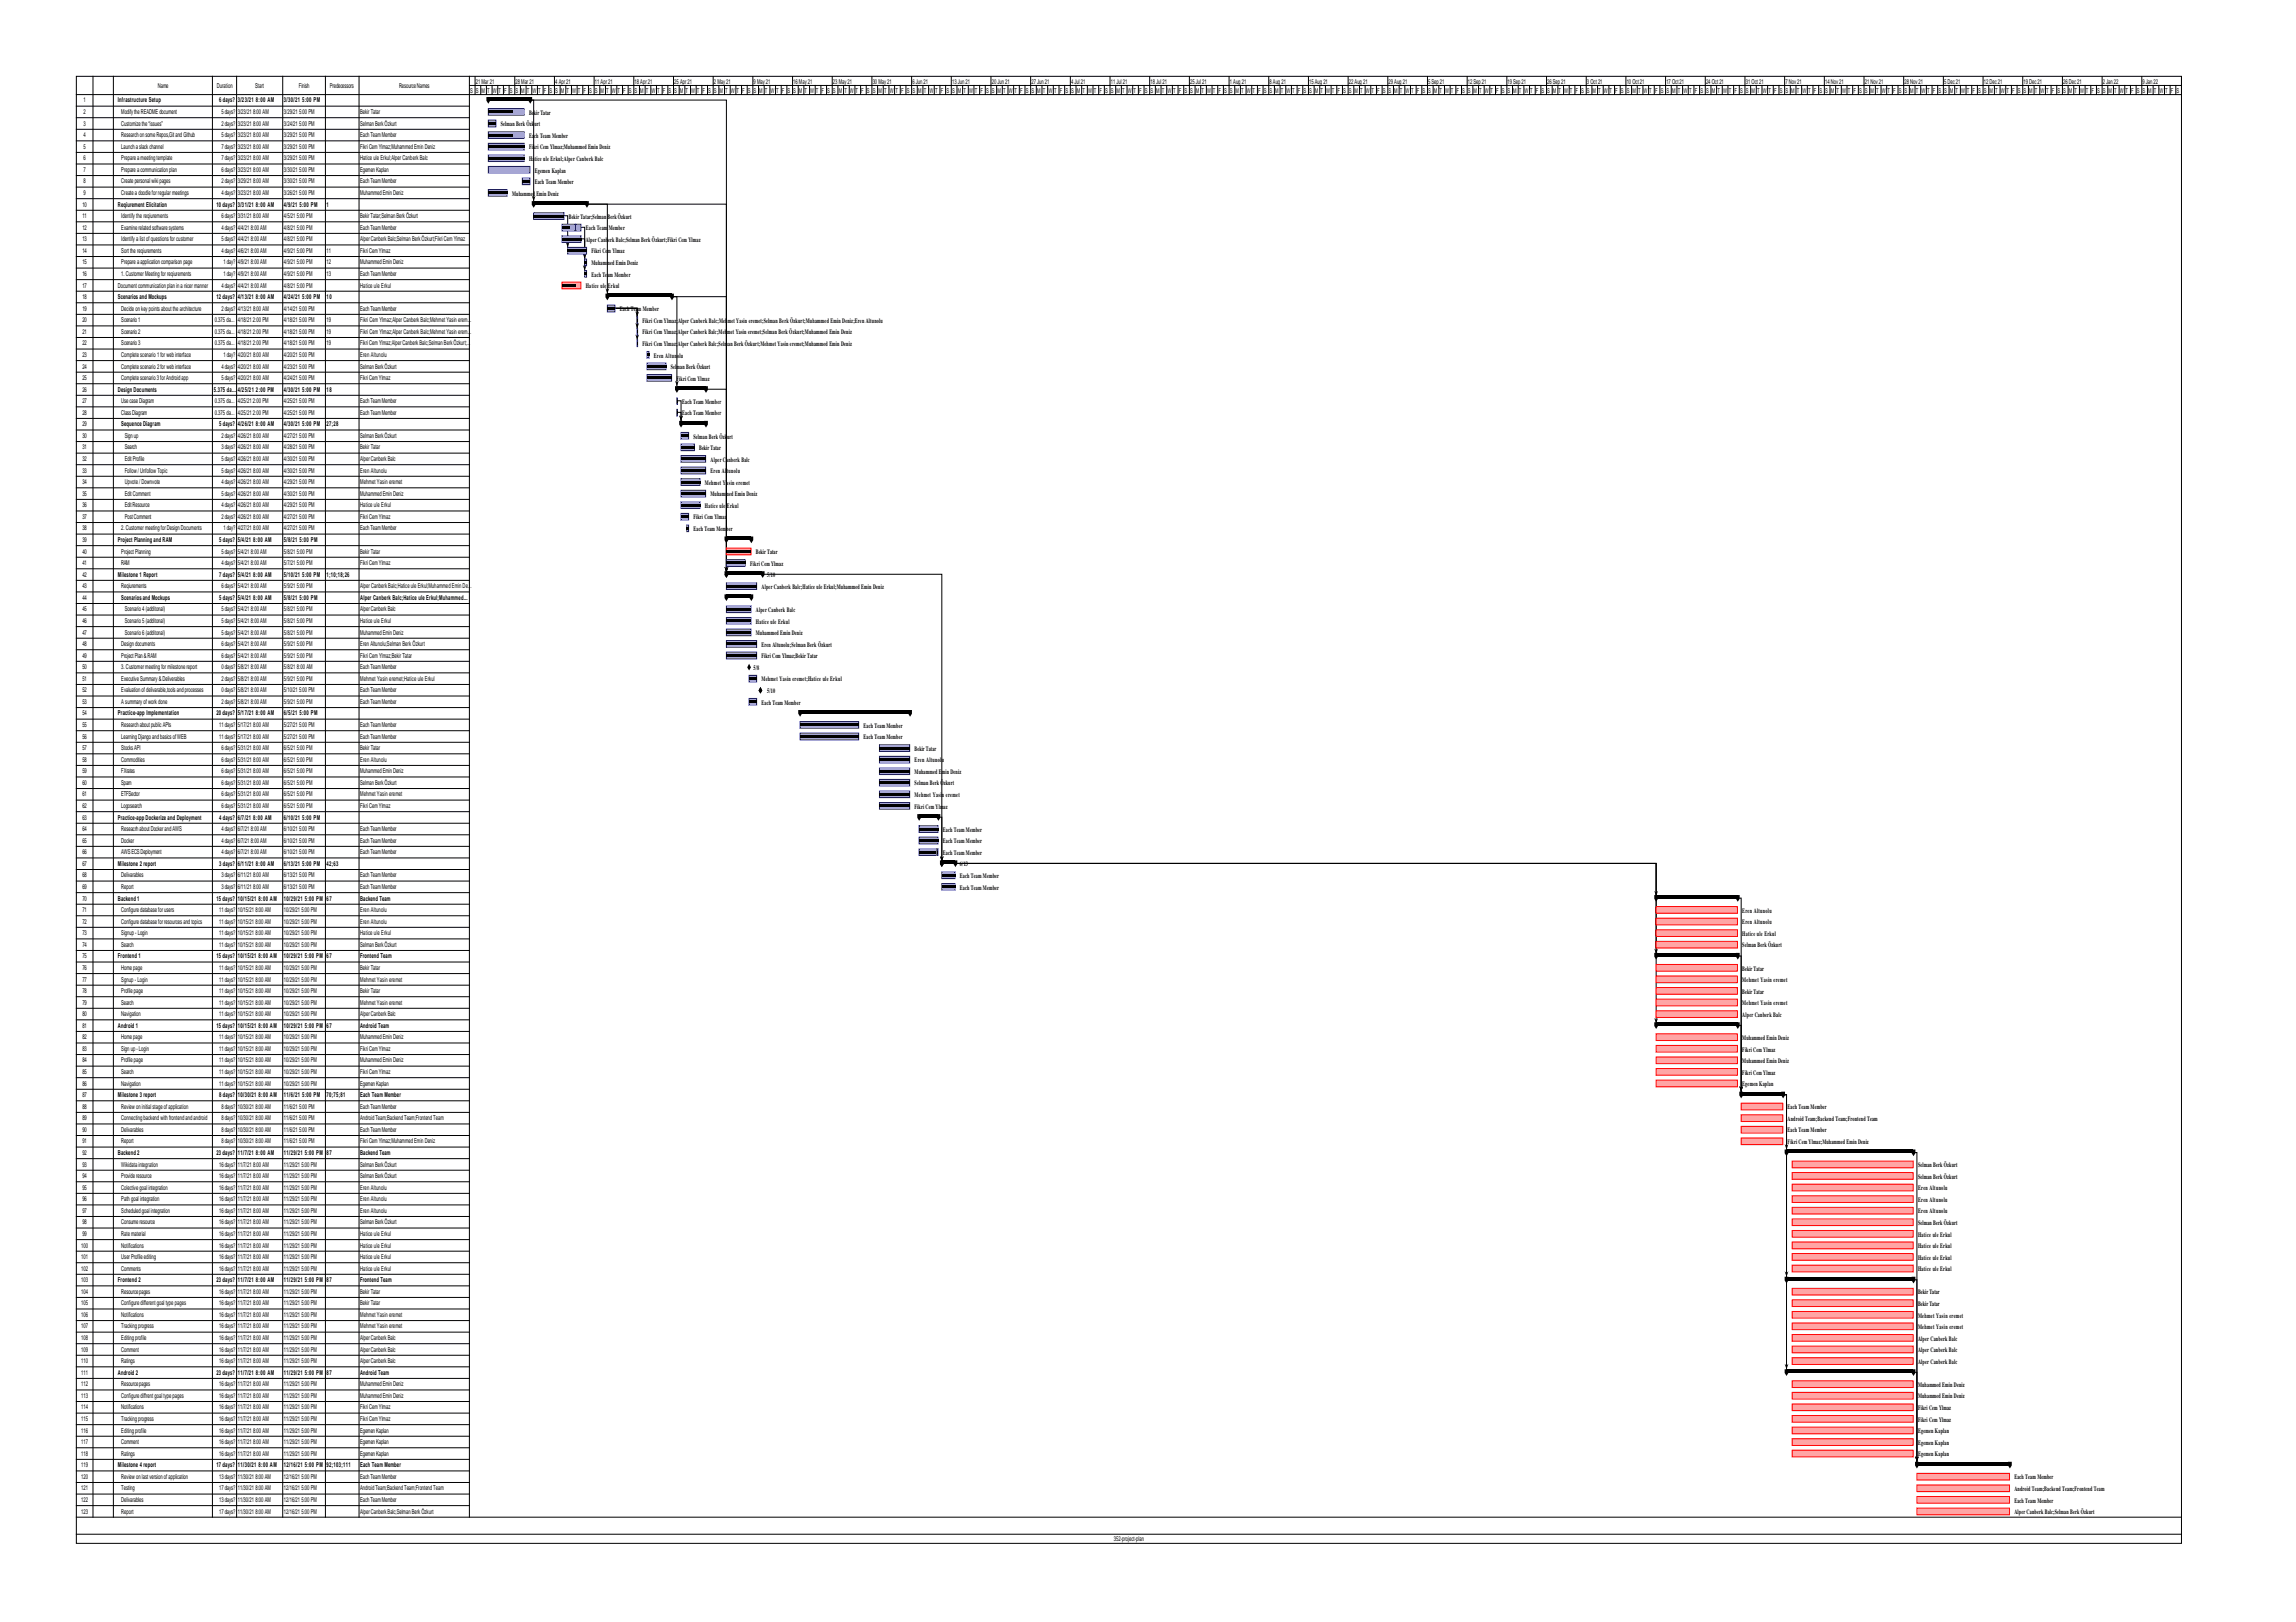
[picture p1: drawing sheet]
<svg xmlns="http://www.w3.org/2000/svg" width="297mm" height="210mm" viewBox="0 0 297 210" stroke-linecap="round" stroke-linejoin="round" font-family="sans-serif">
<defs><g id="words">
<g font-size=".9">
<text x="20.4" y="11.4">Name</text>
<text x="28.1" y="11.4">Duration</text>
<text x="33" y="11.4">Start</text>
<text x="38.7" y="11.4">Finish</text>
<text x="42.7" y="11.4">Predecessors</text>
<text x="51.6" y="11.4">Resource Names</text>
<text x="61.6" y="10.9">21 Mar 21</text>
<text x="66.7" y="10.9">28 Mar 21</text>
<text x="71.8" y="10.9">4 Apr 21</text>
<text x="77" y="10.9">11 Apr 21</text>
<text x="82.1" y="10.9">18 Apr 21</text>
<text x="87.2" y="10.9">25 Apr 21</text>
<text x="92.4" y="10.9">2 May 21</text>
<text x="97.5" y="10.9">9 May 21</text>
<text x="102.6" y="10.9">16 May 21</text>
<text x="107.8" y="10.9">23 May 21</text>
<text x="112.9" y="10.9">30 May 21</text>
<text x="118" y="10.9">6 Jun 21</text>
<text x="123.2" y="10.9">13 Jun 21</text>
<text x="128.3" y="10.9">20 Jun 21</text>
<text x="133.4" y="10.9">27 Jun 21</text>
<text x="138.6" y="10.9">4 Jul 21</text>
<text x="143.7" y="10.9">11 Jul 21</text>
<text x="148.8" y="10.9">18 Jul 21</text>
<text x="154" y="10.9">25 Jul 21</text>
<text x="159.1" y="10.9">1 Aug 21</text>
<text x="164.2" y="10.9">8 Aug 21</text>
<text x="169.4" y="10.9">15 Aug 21</text>
<text x="174.5" y="10.9">22 Aug 21</text>
<text x="179.6" y="10.9">29 Aug 21</text>
<text x="184.8" y="10.9">5 Sep 21</text>
<text x="189.9" y="10.9">12 Sep 21</text>
<text x="195" y="10.9">19 Sep 21</text>
<text x="200.2" y="10.9">26 Sep 21</text>
<text x="205.3" y="10.9">3 Oct 21</text>
<text x="210.4" y="10.9">10 Oct 21</text>
<text x="215.6" y="10.9">17 Oct 21</text>
<text x="220.7" y="10.9">24 Oct 21</text>
<text x="225.8" y="10.9">31 Oct 21</text>
<text x="231" y="10.9">7 Nov 21</text>
<text x="236.1" y="10.9">14 Nov 21</text>
<text x="241.3" y="10.9">21 Nov 21</text>
<text x="246.4" y="10.9">28 Nov 21</text>
<text x="251.5" y="10.9">5 Dec 21</text>
<text x="256.6" y="10.9">12 Dec 21</text>
<text x="261.8" y="10.9">19 Dec 21</text>
<text x="266.9" y="10.9">26 Dec 21</text>
<text x="272.1" y="10.9">2 Jan 22</text>
<text x="277.2" y="10.9">9 Jan 22</text>
<text x="10.8" y="13.3">1</text>
<text x="10.8" y="14.8">2</text>
<text x="10.8" y="16.3">3</text>
<text x="10.8" y="17.8">4</text>
<text x="15.3" y="13.3">Infrastructure Setup</text>
<text x="15.7" y="14.8">Modify the README document</text>
<text x="15.7" y="16.3">Customize the “issues”</text>
<text x="15.7" y="17.8">Research on some Repos,Git and Github</text>
<text x="28.4" y="13.3">6 days?</text>
<text x="28.7" y="14.8">5 days?</text>
<text x="28.7" y="16.3">2 days?</text>
<text x="28.7" y="17.8">5 days?</text>
<text x="30.8" y="13.3">3/23/21 8:00 AM</text>
<text x="30.8" y="14.8">3/23/21 8:00 AM</text>
<text x="30.8" y="16.3">3/23/21 8:00 AM</text>
<text x="30.8" y="17.8">3/23/21 8:00 AM</text>
<text x="36.7" y="13.3">3/30/21 5:00 PM</text>
<text x="36.7" y="14.8">3/29/21 5:00 PM</text>
<text x="36.7" y="16.3">3/24/21 5:00 PM</text>
<text x="36.7" y="17.8">3/29/21 5:00 PM</text>
<text x="46.6" y="14.8">Bekir Tatar</text>
<text x="46.6" y="16.3">Selman Berk Özkurt</text>
<text x="46.6" y="17.8">Each Team Member</text>
<text x="60.8" y="12.1">S S M T W T F S S M T W T F S S M T W T F S S M T W T F S S M T W T F S S M T W T F S S M T W T F S S M T W T F S S M T W T F S S M T W T F S S M T W T F S S M T W T F S S M T W T F S S M T W T F S S M T W T F S S M T W T F S S M T W T F S S M T W T F S S M T W T F S S M T W T F S S M T W T F S S M T W T F S S M T W T F S S M T W T F S S M T W T F S S M T W T F S S M T W T F S S M T W T F S S M T W T F S S</text>
<text x="64.8" y="16.3">Selman Berk Özkurt</text>
<text x="68.5" y="14.8">Bekir Tatar</text>
<text x="68.5" y="17.8">Each Team Member</text>
<text x="211.2" y="12.1">M T W T F S S M T W T F S S M T W T F S S M T W T F S S M T W T F S S M T W T F S S M T W T F S S M T W T F S S M T W T F S S M T W T F S S M T W T F S S M T W T F S S M T W T F S S M T W T F S</text>
<text x="10.8" y="19.3">5</text>
<text x="10.8" y="20.8">6</text>
<text x="10.8" y="22.2">7</text>
<text x="10.8" y="23.7">8</text>
<text x="15.7" y="19.3">Launch a slack channel</text>
<text x="15.7" y="20.8">Prepare a meeting template</text>
<text x="15.7" y="22.2">Prepare a communication plan</text>
<text x="15.7" y="23.7">Create personal wiki pages</text>
<text x="28.7" y="19.3">7 days?</text>
<text x="28.7" y="20.8">7 days?</text>
<text x="28.7" y="22.2">6 days?</text>
<text x="28.7" y="23.7">2 days?</text>
<text x="30.8" y="19.3">3/23/21 8:00 AM</text>
<text x="30.8" y="20.8">3/23/21 8:00 AM</text>
<text x="30.8" y="22.2">3/23/21 8:00 AM</text>
<text x="30.8" y="23.7">3/29/21 8:00 AM</text>
<text x="36.7" y="19.3">3/29/21 5:00 PM</text>
<text x="36.7" y="20.8">3/29/21 5:00 PM</text>
<text x="36.7" y="22.2">3/30/21 5:00 PM</text>
<text x="36.7" y="23.7">3/30/21 5:00 PM</text>
<text x="46.6" y="19.3">Fikri Cem Ylmaz;Muhammed Emin Deniz</text>
<text x="46.6" y="20.8">Hatice ule Erkul;Alper Canberk Balc</text>
<text x="46.6" y="22.2">Egemen Kaplan</text>
<text x="46.6" y="23.7">Each Team Member</text>
<text x="68.5" y="19.3">Fikri Cem Ylmaz;Muhammed Emin Deniz</text>
<text x="68.5" y="20.8">Hatice ule Erkul;Alper Canberk Balc</text>
<text x="69.2" y="22.3">Egemen Kaplan</text>
<text x="69.2" y="23.8">Each Team Member</text>
<text x="10.7" y="26.7">10</text>
<text x="10.7" y="28.2">11</text>
<text x="10.7" y="29.7">12</text>
<text x="10.8" y="25.2">9</text>
<text x="15.3" y="26.7">Reqiurement Elicitation</text>
<text x="15.7" y="25.2">Create a doodle for regular meetings</text>
<text x="15.7" y="28.2">Identify the reqiurements</text>
<text x="15.7" y="29.7">Examine related software systems</text>
<text x="28" y="26.7">10 days?</text>
<text x="28.7" y="25.2">4 days?</text>
<text x="28.7" y="28.2">6 days?</text>
<text x="28.7" y="29.7">4 days?</text>
<text x="30.8" y="25.2">3/23/21 8:00 AM</text>
<text x="30.8" y="26.7">3/31/21 8:00 AM</text>
<text x="30.8" y="28.2">3/31/21 8:00 AM</text>
<text x="30.8" y="29.7">4/4/21 8:00 AM</text>
<text x="36.7" y="25.2">3/26/21 5:00 PM</text>
<text x="36.7" y="26.7">4/9/21 5:00 PM</text>
<text x="36.7" y="28.2">4/5/21 5:00 PM</text>
<text x="36.7" y="29.7">4/8/21 5:00 PM</text>
<text x="42.2" y="26.7">1</text>
<text x="46.6" y="25.2">Muhammed Emin Deniz</text>
<text x="46.6" y="28.2">Bekir Tatar;Selman Berk Özkurt</text>
<text x="46.6" y="29.7">Each Team Member</text>
<text x="66.3" y="25.3">Muhammed Emin Deniz</text>
<text x="73.6" y="28.3">Bekir Tatar;Selman Berk Özkurt</text>
<text x="75.8" y="29.8">Each Team Member</text>
<text x="10.7" y="31.2">13</text>
<text x="10.7" y="32.7">14</text>
<text x="10.7" y="34.2">15</text>
<text x="10.7" y="35.7">16</text>
<text x="15.7" y="31.2">Identify a list of questions for customer</text>
<text x="15.7" y="32.7">Sort the reqiurements</text>
<text x="15.7" y="34.2">Prepare a application comparison page</text>
<text x="15.7" y="35.7">1. Customer Meeting for reqiurements</text>
<text x="28.7" y="31.2">5 days?</text>
<text x="28.7" y="32.7">4 days?</text>
<text x="28.9" y="34.2">1 day?</text>
<text x="28.9" y="35.7">1 day?</text>
<text x="30.8" y="31.2">4/4/21 8:00 AM</text>
<text x="30.8" y="32.7">4/6/21 8:00 AM</text>
<text x="30.8" y="34.2">4/9/21 8:00 AM</text>
<text x="30.8" y="35.7">4/9/21 8:00 AM</text>
<text x="36.7" y="31.2">4/8/21 5:00 PM</text>
<text x="36.7" y="32.7">4/9/21 5:00 PM</text>
<text x="36.7" y="34.2">4/9/21 5:00 PM</text>
<text x="36.7" y="35.7">4/9/21 5:00 PM</text>
<text x="42.2" y="32.7">11</text>
<text x="42.2" y="34.2">12</text>
<text x="42.2" y="35.7">13</text>
<text x="46.6" y="31.2">Alper Canberk Balc;Selman Berk Özkurt;Fikri Cem Ylmaz</text>
<text x="46.6" y="32.7">Fikri Cem Ylmaz</text>
<text x="46.6" y="34.2">Muhammed Emin Deniz</text>
<text x="46.6" y="35.7">Each Team Member</text>
<text x="75.8" y="31.3">Alper Canberk Balc;Selman Berk Özkurt;Fikri Cem Ylmaz</text>
<text x="76.5" y="32.8">Fikri Cem Ylmaz</text>
<text x="76.5" y="34.3">Muhammed Emin Deniz</text>
<text x="76.5" y="35.8">Each Team Member</text>
<text x="10.7" y="37.2">17</text>
<text x="10.7" y="38.7">18</text>
<text x="10.7" y="40.2">19</text>
<text x="10.7" y="41.7">20</text>
<text x="15.3" y="37.2">Document communication plan in a nicer manner</text>
<text x="15.3" y="38.7">Scenarios and Mockups</text>
<text x="15.7" y="40.2">Decide on key points about the architecture</text>
<text x="15.7" y="41.7">Scenario 1</text>
<text x="27.8" y="41.7">0.375 da...</text>
<text x="28" y="38.7">12 days?</text>
<text x="28.7" y="37.2">4 days?</text>
<text x="28.7" y="40.2">2 days?</text>
<text x="30.8" y="37.2">4/4/21 8:00 AM</text>
<text x="30.8" y="38.7">4/13/21 8:00 AM</text>
<text x="30.8" y="40.2">4/13/21 8:00 AM</text>
<text x="30.8" y="41.7">4/18/21 2:00 PM</text>
<text x="36.7" y="37.2">4/8/21 5:00 PM</text>
<text x="36.7" y="38.7">4/24/21 5:00 PM</text>
<text x="36.7" y="40.2">4/14/21 5:00 PM</text>
<text x="36.7" y="41.7">4/18/21 5:00 PM</text>
<text x="42.2" y="38.7">10</text>
<text x="42.2" y="41.7">19</text>
<text x="46.6" y="37.2">Hatice ule Erkul</text>
<text x="46.6" y="40.2">Each Team Member</text>
<text x="46.6" y="41.7">Fikri Cem Ylmaz;Alper Canberk Balc;Mehmet Yasin erem...</text>
<text x="75.8" y="37.3">Hatice ule Erkul</text>
<text x="80.2" y="40.3">Each Team Member</text>
<text x="83.1" y="41.8">Fikri Cem Ylmaz;Alper Canberk Balc;Mehmet Yasin eremet;Selman Berk Özkurt;Muhammed Emin Deniz;Eren Altunolu</text>
<text x="10.7" y="43.2">21</text>
<text x="10.7" y="44.7">22</text>
<text x="10.7" y="46.2">23</text>
<text x="10.7" y="47.7">24</text>
<text x="15.7" y="43.2">Scenario 2</text>
<text x="15.7" y="44.7">Scenario 3</text>
<text x="15.7" y="46.2">Complete scenario 1 for web interface</text>
<text x="15.7" y="47.7">Complete scenario 2 for web interface</text>
<text x="27.8" y="43.2">0.375 da...</text>
<text x="27.8" y="44.7">0.375 da...</text>
<text x="28.7" y="47.7">4 days?</text>
<text x="28.9" y="46.2">1 day?</text>
<text x="30.8" y="43.2">4/18/21 2:00 PM</text>
<text x="30.8" y="44.7">4/18/21 2:00 PM</text>
<text x="30.8" y="46.2">4/20/21 8:00 AM</text>
<text x="30.8" y="47.7">4/20/21 8:00 AM</text>
<text x="36.7" y="43.2">4/18/21 5:00 PM</text>
<text x="36.7" y="44.7">4/18/21 5:00 PM</text>
<text x="36.7" y="46.2">4/20/21 5:00 PM</text>
<text x="36.7" y="47.7">4/23/21 5:00 PM</text>
<text x="42.2" y="43.2">19</text>
<text x="42.2" y="44.7">19</text>
<text x="46.6" y="43.2">Fikri Cem Ylmaz;Alper Canberk Balc;Mehmet Yasin erem...</text>
<text x="46.6" y="44.7">Fikri Cem Ylmaz;Alper Canberk Balc;Selman Berk Özkurt;...</text>
<text x="46.6" y="46.2">Eren Altunolu</text>
<text x="46.6" y="47.7">Selman Berk Özkurt</text>
<text x="83.1" y="43.3">Fikri Cem Ylmaz;Alper Canberk Balc;Mehmet Yasin eremet;Selman Berk Özkurt;Muhammed Emin Deniz</text>
<text x="83.1" y="44.8">Fikri Cem Ylmaz;Alper Canberk Balc;Selman Berk Özkurt;Mehmet Yasin eremet;Muhammed Emin Deniz</text>
<text x="84.6" y="46.3">Eren Altunolu</text>
<text x="86.8" y="47.8">Selman Berk Özkurt</text>
<text x="10.7" y="49.2">25</text>
<text x="10.7" y="50.7">26</text>
<text x="10.7" y="52.2">27</text>
<text x="10.7" y="53.7">28</text>
<text x="15.3" y="50.7">Design Documents</text>
<text x="15.7" y="49.2">Complete scenario 3 for Android app</text>
<text x="15.7" y="52.2">Use case Diagram</text>
<text x="15.7" y="53.7">Class Diagram</text>
<text x="27.7" y="50.7">5.375 da...</text>
<text x="27.8" y="52.2">0.375 da...</text>
<text x="27.8" y="53.7">0.375 da...</text>
<text x="28.7" y="49.2">5 days?</text>
<text x="30.8" y="49.2">4/20/21 8:00 AM</text>
<text x="30.8" y="50.7">4/25/21 2:00 PM</text>
<text x="30.8" y="52.2">4/25/21 2:00 PM</text>
<text x="30.8" y="53.7">4/25/21 2:00 PM</text>
<text x="36.7" y="49.2">4/24/21 5:00 PM</text>
<text x="36.7" y="50.7">4/30/21 5:00 PM</text>
<text x="36.7" y="52.2">4/25/21 5:00 PM</text>
<text x="36.7" y="53.7">4/25/21 5:00 PM</text>
<text x="42.2" y="50.7">18</text>
<text x="46.6" y="49.2">Fikri Cem Ylmaz</text>
<text x="46.6" y="52.2">Each Team Member</text>
<text x="46.6" y="53.7">Each Team Member</text>
<text x="87.5" y="49.3">Fikri Cem Ylmaz</text>
<text x="88.3" y="52.3">Each Team Member</text>
<text x="88.3" y="53.8">Each Team Member</text>
<text x="10.7" y="55.2">29</text>
<text x="10.7" y="56.7">30</text>
<text x="10.7" y="58.2">31</text>
<text x="10.7" y="59.7">32</text>
<text x="15.7" y="55.2">Sequence Diagram</text>
<text x="16.1" y="56.7">Sign up</text>
<text x="16.1" y="58.2">Search</text>
<text x="16.1" y="59.7">Edit Profile</text>
<text x="28.4" y="55.2">5 days?</text>
<text x="28.7" y="56.7">2 days?</text>
<text x="28.7" y="58.2">3 days?</text>
<text x="28.7" y="59.7">5 days?</text>
<text x="30.8" y="55.2">4/26/21 8:00 AM</text>
<text x="30.8" y="56.7">4/26/21 8:00 AM</text>
<text x="30.8" y="58.2">4/26/21 8:00 AM</text>
<text x="30.8" y="59.7">4/26/21 8:00 AM</text>
<text x="36.7" y="55.2">4/30/21 5:00 PM</text>
<text x="36.7" y="56.7">4/27/21 5:00 PM</text>
<text x="36.7" y="58.2">4/28/21 5:00 PM</text>
<text x="36.7" y="59.7">4/30/21 5:00 PM</text>
<text x="42.2" y="55.2">27;28</text>
<text x="46.6" y="56.7">Selman Berk Özkurt</text>
<text x="46.6" y="58.2">Bekir Tatar</text>
<text x="46.6" y="59.7">Alper Canberk Balc</text>
<text x="89.7" y="56.7">Selman Berk Özkurt</text>
<text x="90.5" y="58.2">Bekir Tatar</text>
<text x="91.9" y="59.7">Alper Canberk Balc</text>
<text x="10.7" y="61.2">33</text>
<text x="10.7" y="62.7">34</text>
<text x="10.7" y="64.2">35</text>
<text x="10.7" y="65.7">36</text>
<text x="16.1" y="61.2">Follow / Unfollow Topic</text>
<text x="16.1" y="62.7">Upvote / Downvote</text>
<text x="16.1" y="64.2">Edit Comment</text>
<text x="16.1" y="65.7">Edit Resource</text>
<text x="28.7" y="61.2">5 days?</text>
<text x="28.7" y="62.7">4 days?</text>
<text x="28.7" y="64.2">5 days?</text>
<text x="28.7" y="65.7">4 days?</text>
<text x="30.8" y="61.2">4/26/21 8:00 AM</text>
<text x="30.8" y="62.7">4/26/21 8:00 AM</text>
<text x="30.8" y="64.2">4/26/21 8:00 AM</text>
<text x="30.8" y="65.7">4/26/21 8:00 AM</text>
<text x="36.7" y="61.2">4/30/21 5:00 PM</text>
<text x="36.7" y="62.7">4/29/21 5:00 PM</text>
<text x="36.7" y="64.2">4/30/21 5:00 PM</text>
<text x="36.7" y="65.7">4/29/21 5:00 PM</text>
<text x="46.6" y="61.2">Eren Altunolu</text>
<text x="46.6" y="62.7">Mehmet Yasin eremet</text>
<text x="46.6" y="64.2">Muhammed Emin Deniz</text>
<text x="46.6" y="65.7">Hatice ule Erkul</text>
<text x="91.2" y="62.7">Mehmet Yasin eremet</text>
<text x="91.2" y="65.7">Hatice ule Erkul</text>
<text x="91.9" y="61.2">Eren Altunolu</text>
<text x="91.9" y="64.2">Muhammed Emin Deniz</text>
<text x="10.7" y="67.1">37</text>
<text x="10.7" y="68.6">38</text>
<text x="10.7" y="70.1">39</text>
<text x="10.7" y="71.6">40</text>
<text x="15.3" y="70.1">Project Planning and RAM</text>
<text x="15.7" y="68.6">2. Customer meeting for Design Documents</text>
<text x="15.7" y="71.6">Project Planning</text>
<text x="16.1" y="67.1">Post Comment</text>
<text x="28.4" y="70.1">5 days?</text>
<text x="28.7" y="67.1">2 days?</text>
<text x="28.7" y="71.6">5 days?</text>
<text x="28.9" y="68.6">1 day?</text>
<text x="30.8" y="67.1">4/26/21 8:00 AM</text>
<text x="30.8" y="68.6">4/27/21 8:00 AM</text>
<text x="30.8" y="70.1">5/4/21 8:00 AM</text>
<text x="30.8" y="71.6">5/4/21 8:00 AM</text>
<text x="36.7" y="67.1">4/27/21 5:00 PM</text>
<text x="36.7" y="68.6">4/27/21 5:00 PM</text>
<text x="36.7" y="70.1">5/8/21 5:00 PM</text>
<text x="36.7" y="71.6">5/8/21 5:00 PM</text>
<text x="46.6" y="67.1">Fikri Cem Ylmaz</text>
<text x="46.6" y="68.6">Each Team Member</text>
<text x="46.6" y="71.6">Bekir Tatar</text>
<text x="89.7" y="67.2">Fikri Cem Ylmaz</text>
<text x="89.7" y="68.7">Each Team Member</text>
<text x="97.8" y="71.7">Bekir Tatar</text>
<text x="10.7" y="73.1">41</text>
<text x="10.7" y="74.6">42</text>
<text x="10.7" y="76.1">43</text>
<text x="10.7" y="77.6">44</text>
<text x="15.3" y="74.6">Milestone 1 Report</text>
<text x="15.7" y="73.1">RAM</text>
<text x="15.7" y="76.1">Reqiurements</text>
<text x="15.7" y="77.6">Scenarios and Mockups</text>
<text x="28.4" y="74.6">7 days?</text>
<text x="28.4" y="77.6">5 days?</text>
<text x="28.7" y="73.1">4 days?</text>
<text x="28.7" y="76.1">6 days?</text>
<text x="30.8" y="73.1">5/4/21 8:00 AM</text>
<text x="30.8" y="74.6">5/4/21 8:00 AM</text>
<text x="30.8" y="76.1">5/4/21 8:00 AM</text>
<text x="30.8" y="77.6">5/4/21 8:00 AM</text>
<text x="36.7" y="73.1">5/7/21 5:00 PM</text>
<text x="36.7" y="74.6">5/10/21 5:00 PM</text>
<text x="36.7" y="76.1">5/9/21 5:00 PM</text>
<text x="36.7" y="77.6">5/8/21 5:00 PM</text>
<text x="42.2" y="74.6">1;10;18;26</text>
<text x="46.6" y="73.1">Fikri Cem Ylmaz</text>
<text x="46.6" y="76.1">Alper Canberk Balc;Hatice ule Erkul;Muhammed Emin De...</text>
<text x="46.6" y="77.6">Alper Canberk Balc;Hatice ule Erkul;Muhammed...</text>
<text x="97.1" y="73.2">Fikri Cem Ylmaz</text>
<text x="98.5" y="76.2">Alper Canberk Balc;Hatice ule Erkul;Muhammed Emin Deniz</text>
<text x="99.3" y="74.7">5/10</text>
<text x="10.7" y="79.1">45</text>
<text x="10.7" y="80.6">46</text>
<text x="10.7" y="82.1">47</text>
<text x="10.7" y="83.6">48</text>
<text x="15.7" y="83.6">Design documents</text>
<text x="16.1" y="79.1">Scenario 4 (additonal)</text>
<text x="16.1" y="80.6">Scenario 5 (additonal)</text>
<text x="16.1" y="82.1">Scenario 6 (additonal)</text>
<text x="28.7" y="79.1">5 days?</text>
<text x="28.7" y="80.6">5 days?</text>
<text x="28.7" y="82.1">5 days?</text>
<text x="28.7" y="83.6">6 days?</text>
<text x="30.8" y="79.1">5/4/21 8:00 AM</text>
<text x="30.8" y="80.6">5/4/21 8:00 AM</text>
<text x="30.8" y="82.1">5/4/21 8:00 AM</text>
<text x="30.8" y="83.6">5/4/21 8:00 AM</text>
<text x="36.7" y="79.1">5/8/21 5:00 PM</text>
<text x="36.7" y="80.6">5/8/21 5:00 PM</text>
<text x="36.7" y="82.1">5/8/21 5:00 PM</text>
<text x="36.7" y="83.6">5/9/21 5:00 PM</text>
<text x="46.6" y="79.1">Alper Canberk Balc</text>
<text x="46.6" y="80.6">Hatice ule Erkul</text>
<text x="46.6" y="82.1">Muhammed Emin Deniz</text>
<text x="46.6" y="83.6">Eren Altunolu;Selman Berk Özkurt</text>
<text x="97.8" y="79.2">Alper Canberk Balc</text>
<text x="97.8" y="80.7">Hatice ule Erkul</text>
<text x="97.8" y="82.2">Muhammed Emin Deniz</text>
<text x="98.5" y="83.7">Eren Altunolu;Selman Berk Özkurt</text>
<text x="10.7" y="85.1">49</text>
<text x="10.7" y="86.6">50</text>
<text x="10.7" y="88.1">51</text>
<text x="10.7" y="89.6">52</text>
<text x="15.7" y="85.1">Project Plan &amp; RAM</text>
<text x="15.7" y="86.6">3. Customer meeting for milestone report</text>
<text x="15.7" y="88.1">Executive Summary &amp; Deliverables</text>
<text x="15.7" y="89.6">Evaluation of delivarable,tools and processes</text>
<text x="28.7" y="85.1">6 days?</text>
<text x="28.7" y="86.6">0 days?</text>
<text x="28.7" y="88.1">2 days?</text>
<text x="28.7" y="89.6">0 days?</text>
<text x="30.8" y="85.1">5/4/21 8:00 AM</text>
<text x="30.8" y="86.6">5/8/21 8:00 AM</text>
<text x="30.8" y="88.1">5/8/21 8:00 AM</text>
<text x="30.8" y="89.6">5/8/21 8:00 AM</text>
<text x="36.7" y="85.1">5/9/21 5:00 PM</text>
<text x="36.7" y="86.6">5/8/21 8:00 AM</text>
<text x="36.7" y="88.1">5/9/21 5:00 PM</text>
<text x="36.7" y="89.6">5/10/21 5:00 PM</text>
<text x="46.6" y="85.1">Fikri Cem Ylmaz;Bekir Tatar</text>
<text x="46.6" y="86.6">Each Team Member</text>
<text x="46.6" y="88.1">Mehmet Yasin eremet;Hatice ule Erkul</text>
<text x="46.6" y="89.6">Each Team Member</text>
<text x="97.5" y="86.7">5/8</text>
<text x="98.5" y="85.2">Fikri Cem Ylmaz;Bekir Tatar</text>
<text x="98.5" y="88.2">Mehmet Yasin eremet;Hatice ule Erkul</text>
<text x="99.3" y="89.7">5/10</text>
<text x="10.7" y="91.1">53</text>
<text x="10.7" y="92.6">54</text>
<text x="10.7" y="94.1">55</text>
<text x="10.7" y="95.6">56</text>
<text x="15.3" y="92.6">Practice-app Implementation</text>
<text x="15.7" y="91.1">A summary of work done</text>
<text x="15.7" y="94.1">Research about public APIs</text>
<text x="15.7" y="95.6">Learning Django and basics of WEB</text>
<text x="28" y="92.6">20 days?</text>
<text x="28.4" y="94.1">11 days?</text>
<text x="28.4" y="95.6">11 days?</text>
<text x="28.7" y="91.1">2 days?</text>
<text x="30.8" y="91.1">5/8/21 8:00 AM</text>
<text x="30.8" y="92.6">5/17/21 8:00 AM</text>
<text x="30.8" y="94.1">5/17/21 8:00 AM</text>
<text x="30.8" y="95.6">5/17/21 8:00 AM</text>
<text x="36.7" y="91.1">5/9/21 5:00 PM</text>
<text x="36.7" y="92.6">6/5/21 5:00 PM</text>
<text x="36.7" y="94.1">5/27/21 5:00 PM</text>
<text x="36.7" y="95.6">5/27/21 5:00 PM</text>
<text x="46.6" y="91.1">Each Team Member</text>
<text x="46.6" y="94.1">Each Team Member</text>
<text x="46.6" y="95.6">Each Team Member</text>
<text x="98.5" y="91.2">Each Team Member</text>
<text x="111.7" y="94.2">Each Team Member</text>
<text x="111.7" y="95.7">Each Team Member</text>
<text x="10.7" y="97.1">57</text>
<text x="10.7" y="98.6">58</text>
<text x="10.7" y="100.1">59</text>
<text x="10.7" y="101.6">60</text>
<text x="15.7" y="97.1">Stocks API</text>
<text x="15.7" y="98.6">Commodities</text>
<text x="15.7" y="100.1">FXrates</text>
<text x="15.7" y="101.6">Spam</text>
<text x="28.7" y="97.1">6 days?</text>
<text x="28.7" y="98.6">6 days?</text>
<text x="28.7" y="100.1">6 days?</text>
<text x="28.7" y="101.6">6 days?</text>
<text x="30.8" y="97.1">5/31/21 8:00 AM</text>
<text x="30.8" y="98.6">5/31/21 8:00 AM</text>
<text x="30.8" y="100.1">5/31/21 8:00 AM</text>
<text x="30.8" y="101.6">5/31/21 8:00 AM</text>
<text x="36.7" y="97.1">6/5/21 5:00 PM</text>
<text x="36.7" y="98.6">6/5/21 5:00 PM</text>
<text x="36.7" y="100.1">6/5/21 5:00 PM</text>
<text x="36.7" y="101.6">6/5/21 5:00 PM</text>
<text x="46.6" y="97.1">Bekir Tatar</text>
<text x="46.6" y="98.6">Eren Altunolu</text>
<text x="46.6" y="100.1">Muhammed Emin Deniz</text>
<text x="46.6" y="101.6">Selman Berk Özkurt</text>
<text x="118.3" y="97.2">Bekir Tatar</text>
<text x="118.3" y="98.7">Eren Altunolu</text>
<text x="118.3" y="100.2">Muhammed Emin Deniz</text>
<text x="118.3" y="101.6">Selman Berk Özkurt</text>
<text x="10.7" y="103.1">61</text>
<text x="10.7" y="104.6">62</text>
<text x="10.7" y="106.1">63</text>
<text x="10.7" y="107.6">64</text>
<text x="15.3" y="106.1">Practice-app Dockerize and Deployment</text>
<text x="15.7" y="103.1">ETFSector</text>
<text x="15.7" y="104.6">Logosearch</text>
<text x="15.7" y="107.6">Reseacrh about Docker and AWS</text>
<text x="28.4" y="106.1">4 days?</text>
<text x="28.7" y="103.1">6 days?</text>
<text x="28.7" y="104.6">6 days?</text>
<text x="28.7" y="107.6">4 days?</text>
<text x="30.8" y="103.1">5/31/21 8:00 AM</text>
<text x="30.8" y="104.6">5/31/21 8:00 AM</text>
<text x="30.8" y="106.1">6/7/21 8:00 AM</text>
<text x="30.8" y="107.6">6/7/21 8:00 AM</text>
<text x="36.7" y="103.1">6/5/21 5:00 PM</text>
<text x="36.7" y="104.6">6/5/21 5:00 PM</text>
<text x="36.7" y="106.1">6/10/21 5:00 PM</text>
<text x="36.7" y="107.6">6/10/21 5:00 PM</text>
<text x="46.6" y="103.1">Mehmet Yasin eremet</text>
<text x="46.6" y="104.6">Fikri Cem Ylmaz</text>
<text x="46.6" y="107.6">Each Team Member</text>
<text x="118.3" y="103.1">Mehmet Yasin eremet</text>
<text x="118.3" y="104.6">Fikri Cem Ylmaz</text>
<text x="122" y="107.6">Each Team Member</text>
<text x="10.7" y="109.1">65</text>
<text x="10.7" y="110.6">66</text>
<text x="10.7" y="112">67</text>
<text x="10.7" y="113.5">68</text>
<text x="15.3" y="112">Milestone 2 report</text>
<text x="15.7" y="109.1">Docker</text>
<text x="15.7" y="110.6">AWS ECS Deployment</text>
<text x="15.7" y="113.5">Delivarables</text>
<text x="28.4" y="112">3 days?</text>
<text x="28.7" y="109.1">4 days?</text>
<text x="28.7" y="110.6">4 days?</text>
<text x="28.7" y="113.5">3 days?</text>
<text x="30.8" y="109.1">6/7/21 8:00 AM</text>
<text x="30.8" y="110.6">6/7/21 8:00 AM</text>
<text x="30.8" y="112">6/11/21 8:00 AM</text>
<text x="30.8" y="113.5">6/11/21 8:00 AM</text>
<text x="36.7" y="109.1">6/10/21 5:00 PM</text>
<text x="36.7" y="110.6">6/10/21 5:00 PM</text>
<text x="36.7" y="112">6/13/21 5:00 PM</text>
<text x="36.7" y="113.5">6/13/21 5:00 PM</text>
<text x="42.2" y="112">42;63</text>
<text x="46.6" y="109.1">Each Team Member</text>
<text x="46.6" y="110.6">Each Team Member</text>
<text x="46.6" y="113.5">Each Team Member</text>
<text x="122" y="109.1">Each Team Member</text>
<text x="122" y="110.6">Each Team Member</text>
<text x="124.2" y="112.1">6/13</text>
<text x="124.2" y="113.6">Each Team Member</text>
<text x="10.7" y="115">69</text>
<text x="10.7" y="116.5">70</text>
<text x="10.7" y="118">71</text>
<text x="10.7" y="119.5">72</text>
<text x="15.3" y="116.5">Backend 1</text>
<text x="15.7" y="115">Report</text>
<text x="15.7" y="118">Configure database for users</text>
<text x="15.7" y="119.5">Configure database for resources and topics</text>
<text x="28" y="116.5">15 days?</text>
<text x="28.4" y="118">11 days?</text>
<text x="28.4" y="119.5">11 days?</text>
<text x="28.7" y="115">3 days?</text>
<text x="30.8" y="115">6/11/21 8:00 AM</text>
<text x="30.8" y="116.5">10/15/21 8:00 AM</text>
<text x="30.8" y="118">10/15/21 8:00 AM</text>
<text x="30.8" y="119.5">10/15/21 8:00 AM</text>
<text x="36.7" y="115">6/13/21 5:00 PM</text>
<text x="36.7" y="116.5">10/29/21 5:00 PM</text>
<text x="36.7" y="118">10/29/21 5:00 PM</text>
<text x="36.7" y="119.5">10/29/21 5:00 PM</text>
<text x="42.2" y="116.5">67</text>
<text x="46.6" y="115">Each Team Member</text>
<text x="46.6" y="116.5">Backend Team</text>
<text x="46.6" y="118">Eren Altunolu</text>
<text x="46.6" y="119.5">Eren Altunolu</text>
<text x="124.2" y="115.1">Each Team Member</text>
<text x="225.4" y="118.1">Eren Altunolu</text>
<text x="225.4" y="119.6">Eren Altunolu</text>
<text x="10.7" y="121">73</text>
<text x="10.7" y="122.5">74</text>
<text x="10.7" y="124">75</text>
<text x="10.7" y="125.5">76</text>
<text x="15.3" y="124">Frontend 1</text>
<text x="15.7" y="121">Signup - Login</text>
<text x="15.7" y="122.5">Search</text>
<text x="15.7" y="125.5">Home page</text>
<text x="28" y="124">15 days?</text>
<text x="28.4" y="121">11 days?</text>
<text x="28.4" y="122.5">11 days?</text>
<text x="28.4" y="125.5">11 days?</text>
<text x="30.8" y="121">10/15/21 8:00 AM</text>
<text x="30.8" y="122.5">10/15/21 8:00 AM</text>
<text x="30.8" y="124">10/15/21 8:00 AM</text>
<text x="30.8" y="125.5">10/15/21 8:00 AM</text>
<text x="36.7" y="121">10/29/21 5:00 PM</text>
<text x="36.7" y="122.5">10/29/21 5:00 PM</text>
<text x="36.7" y="124">10/29/21 5:00 PM</text>
<text x="36.7" y="125.5">10/29/21 5:00 PM</text>
<text x="42.2" y="124">67</text>
<text x="46.6" y="121">Hatice ule Erkul</text>
<text x="46.6" y="122.5">Selman Berk Özkurt</text>
<text x="46.6" y="124">Frontend Team</text>
<text x="46.6" y="125.5">Bekir Tatar</text>
<text x="225.4" y="121.1">Hatice ule Erkul</text>
<text x="225.4" y="122.6">Selman Berk Özkurt</text>
<text x="225.4" y="125.6">Bekir Tatar</text>
<text x="10.7" y="127">77</text>
<text x="10.7" y="128.5">78</text>
<text x="10.7" y="130">79</text>
<text x="10.7" y="131.5">80</text>
<text x="15.7" y="127">Sgnup - Login</text>
<text x="15.7" y="128.5">Profile page</text>
<text x="15.7" y="130">Search</text>
<text x="15.7" y="131.5">Navigation</text>
<text x="28.4" y="127">11 days?</text>
<text x="28.4" y="128.5">11 days?</text>
<text x="28.4" y="130">11 days?</text>
<text x="28.4" y="131.5">11 days?</text>
<text x="30.8" y="127">10/15/21 8:00 AM</text>
<text x="30.8" y="128.5">10/15/21 8:00 AM</text>
<text x="30.8" y="130">10/15/21 8:00 AM</text>
<text x="30.8" y="131.5">10/15/21 8:00 AM</text>
<text x="36.7" y="127">10/29/21 5:00 PM</text>
<text x="36.7" y="128.5">10/29/21 5:00 PM</text>
<text x="36.7" y="130">10/29/21 5:00 PM</text>
<text x="36.7" y="131.5">10/29/21 5:00 PM</text>
<text x="46.6" y="127">Mehmet Yasin eremet</text>
<text x="46.6" y="128.5">Bekir Tatar</text>
<text x="46.6" y="130">Mehmet Yasin eremet</text>
<text x="46.6" y="131.5">Alper Canberk Balc</text>
<text x="225.4" y="127.1">Mehmet Yasin eremet</text>
<text x="225.4" y="128.6">Bekir Tatar</text>
<text x="225.4" y="130.1">Mehmet Yasin eremet</text>
<text x="225.4" y="131.6">Alper Canberk Balc</text>
<text x="10.7" y="133">81</text>
<text x="10.7" y="134.5">82</text>
<text x="10.7" y="136">83</text>
<text x="10.7" y="137.5">84</text>
<text x="15.3" y="133">Android 1</text>
<text x="15.7" y="134.5">Home page</text>
<text x="15.7" y="136">Sign up - Login</text>
<text x="15.7" y="137.5">Profile page</text>
<text x="28" y="133">15 days?</text>
<text x="28.4" y="134.5">11 days?</text>
<text x="28.4" y="136">11 days?</text>
<text x="28.4" y="137.5">11 days?</text>
<text x="30.8" y="133">10/15/21 8:00 AM</text>
<text x="30.8" y="134.5">10/15/21 8:00 AM</text>
<text x="30.8" y="136">10/15/21 8:00 AM</text>
<text x="30.8" y="137.5">10/15/21 8:00 AM</text>
<text x="36.7" y="133">10/29/21 5:00 PM</text>
<text x="36.7" y="134.5">10/29/21 5:00 PM</text>
<text x="36.7" y="136">10/29/21 5:00 PM</text>
<text x="36.7" y="137.5">10/29/21 5:00 PM</text>
<text x="42.2" y="133">67</text>
<text x="46.6" y="133">Android Team</text>
<text x="46.6" y="134.5">Muhammed Emin Deniz</text>
<text x="46.6" y="136">Fikri Cem Ylmaz</text>
<text x="46.6" y="137.5">Muhammed Emin Deniz</text>
<text x="225.4" y="134.6">Muhammed Emin Deniz</text>
<text x="225.4" y="136.1">Fikri Cem Ylmaz</text>
<text x="225.4" y="137.6">Muhammed Emin Deniz</text>
<text x="10.7" y="139">85</text>
<text x="10.7" y="140.5">86</text>
<text x="10.7" y="142">87</text>
<text x="10.7" y="143.5">88</text>
<text x="15.3" y="142">Milestone 3 report</text>
<text x="15.7" y="139">Search</text>
<text x="15.7" y="140.5">Navigation</text>
<text x="15.7" y="143.5">Review on initial stage of application</text>
<text x="28.4" y="139">11 days?</text>
<text x="28.4" y="140.5">11 days?</text>
<text x="28.4" y="142">8 days?</text>
<text x="28.7" y="143.5">8 days?</text>
<text x="30.8" y="139">10/15/21 8:00 AM</text>
<text x="30.8" y="140.5">10/15/21 8:00 AM</text>
<text x="30.8" y="142">10/30/21 8:00 AM</text>
<text x="30.8" y="143.5">10/30/21 8:00 AM</text>
<text x="36.7" y="139">10/29/21 5:00 PM</text>
<text x="36.7" y="140.5">10/29/21 5:00 PM</text>
<text x="36.7" y="142">11/6/21 5:00 PM</text>
<text x="36.7" y="143.5">11/6/21 5:00 PM</text>
<text x="42.2" y="142">70;75;81</text>
<text x="46.6" y="139">Fikri Cem Ylmaz</text>
<text x="46.6" y="140.5">Egemen Kaplan</text>
<text x="46.6" y="142">Each Team Member</text>
<text x="46.6" y="143.5">Each Team Member</text>
<text x="225.4" y="139.1">Fikri Cem Ylmaz</text>
<text x="225.4" y="140.6">Egemen Kaplan</text>
<text x="231.3" y="143.6">Each Team Member</text>
<text x="10.7" y="145">89</text>
<text x="10.7" y="146.5">90</text>
<text x="10.7" y="148">91</text>
<text x="10.7" y="149.5">92</text>
<text x="15.3" y="149.5">Backend 2</text>
<text x="15.7" y="145">Connecting backend with frontend and android</text>
<text x="15.7" y="146.5">Delivarables</text>
<text x="15.7" y="148">Report</text>
<text x="28" y="149.5">23 days?</text>
<text x="28.7" y="145">8 days?</text>
<text x="28.7" y="146.5">8 days?</text>
<text x="28.7" y="148">8 days?</text>
<text x="30.8" y="145">10/30/21 8:00 AM</text>
<text x="30.8" y="146.5">10/30/21 8:00 AM</text>
<text x="30.8" y="148">10/30/21 8:00 AM</text>
<text x="30.8" y="149.5">11/7/21 8:00 AM</text>
<text x="36.7" y="145">11/6/21 5:00 PM</text>
<text x="36.7" y="146.5">11/6/21 5:00 PM</text>
<text x="36.7" y="148">11/6/21 5:00 PM</text>
<text x="36.7" y="149.5">11/29/21 5:00 PM</text>
<text x="42.2" y="149.5">87</text>
<text x="46.6" y="145">Android Team;Backend Team;Frontend Team</text>
<text x="46.6" y="146.5">Each Team Member</text>
<text x="46.6" y="148">Fikri Cem Ylmaz;Muhammed Emin Deniz</text>
<text x="46.6" y="149.5">Backend Team</text>
<text x="231.3" y="145.1">Android Team;Backend Team;Frontend Team</text>
<text x="231.3" y="146.6">Each Team Member</text>
<text x="231.3" y="148.1">Fikri Cem Ylmaz;Muhammed Emin Deniz</text>
<text x="10.7" y="151">93</text>
<text x="10.7" y="152.5">94</text>
<text x="10.7" y="154">95</text>
<text x="10.7" y="155.5">96</text>
<text x="15.7" y="151">Wikidata integration</text>
<text x="15.7" y="152.5">Provide resource</text>
<text x="15.7" y="154">Colective goal integration</text>
<text x="15.7" y="155.5">Path goal integration</text>
<text x="28.4" y="151">16 days?</text>
<text x="28.4" y="152.5">16 days?</text>
<text x="28.4" y="154">16 days?</text>
<text x="28.4" y="155.5">16 days?</text>
<text x="30.8" y="151">11/7/21 8:00 AM</text>
<text x="30.8" y="152.5">11/7/21 8:00 AM</text>
<text x="30.8" y="154">11/7/21 8:00 AM</text>
<text x="30.8" y="155.5">11/7/21 8:00 AM</text>
<text x="36.7" y="151">11/29/21 5:00 PM</text>
<text x="36.7" y="152.5">11/29/21 5:00 PM</text>
<text x="36.7" y="154">11/29/21 5:00 PM</text>
<text x="36.7" y="155.5">11/29/21 5:00 PM</text>
<text x="46.6" y="151">Selman Berk Özkurt</text>
<text x="46.6" y="152.5">Selman Berk Özkurt</text>
<text x="46.6" y="154">Eren Altunolu</text>
<text x="46.6" y="155.5">Eren Altunolu</text>
<text x="248.1" y="151">Selman Berk Özkurt</text>
<text x="248.1" y="152.5">Selman Berk Özkurt</text>
<text x="248.1" y="154">Eren Altunolu</text>
<text x="248.1" y="155.5">Eren Altunolu</text>
<text x="10.5" y="161.4">100</text>
<text x="10.7" y="157">97</text>
<text x="10.7" y="158.4">98</text>
<text x="10.7" y="159.9">99</text>
<text x="15.7" y="157">Scheduled goal integration</text>
<text x="15.7" y="158.4">Consume resource</text>
<text x="15.7" y="159.9">Rate material</text>
<text x="15.7" y="161.4">Notifications</text>
<text x="28.4" y="157">16 days?</text>
<text x="28.4" y="158.4">16 days?</text>
<text x="28.4" y="159.9">16 days?</text>
<text x="28.4" y="161.4">16 days?</text>
<text x="30.8" y="157">11/7/21 8:00 AM</text>
<text x="30.8" y="158.4">11/7/21 8:00 AM</text>
<text x="30.8" y="159.9">11/7/21 8:00 AM</text>
<text x="30.8" y="161.4">11/7/21 8:00 AM</text>
<text x="36.7" y="157">11/29/21 5:00 PM</text>
<text x="36.7" y="158.4">11/29/21 5:00 PM</text>
<text x="36.7" y="159.9">11/29/21 5:00 PM</text>
<text x="36.7" y="161.4">11/29/21 5:00 PM</text>
<text x="46.6" y="157">Eren Altunolu</text>
<text x="46.6" y="158.4">Selman Berk Özkurt</text>
<text x="46.6" y="159.9">Hatice ule Erkul</text>
<text x="46.6" y="161.4">Hatice ule Erkul</text>
<text x="248.1" y="157">Eren Altunolu</text>
<text x="248.1" y="158.5">Selman Berk Özkurt</text>
<text x="248.1" y="160">Hatice ule Erkul</text>
<text x="248.1" y="161.5">Hatice ule Erkul</text>
<text x="10.5" y="162.9">101</text>
<text x="10.5" y="164.4">102</text>
<text x="10.5" y="165.9">103</text>
<text x="10.5" y="167.4">104</text>
<text x="15.3" y="165.9">Frontend 2</text>
<text x="15.7" y="162.9">User Profile editing</text>
<text x="15.7" y="164.4">Comments</text>
<text x="15.7" y="167.4">Resource pages</text>
<text x="28" y="165.9">23 days?</text>
<text x="28.4" y="162.9">16 days?</text>
<text x="28.4" y="164.4">16 days?</text>
<text x="28.4" y="167.4">16 days?</text>
<text x="30.8" y="162.9">11/7/21 8:00 AM</text>
<text x="30.8" y="164.4">11/7/21 8:00 AM</text>
<text x="30.8" y="165.9">11/7/21 8:00 AM</text>
<text x="30.8" y="167.4">11/7/21 8:00 AM</text>
<text x="36.7" y="162.9">11/29/21 5:00 PM</text>
<text x="36.7" y="164.4">11/29/21 5:00 PM</text>
<text x="36.7" y="165.9">11/29/21 5:00 PM</text>
<text x="36.7" y="167.4">11/29/21 5:00 PM</text>
<text x="42.2" y="165.9">87</text>
<text x="46.6" y="162.9">Hatice ule Erkul</text>
<text x="46.6" y="164.4">Hatice ule Erkul</text>
<text x="46.6" y="165.9">Frontend Team</text>
<text x="46.6" y="167.4">Bekir Tatar</text>
<text x="248.1" y="163">Hatice ule Erkul</text>
<text x="248.1" y="164.5">Hatice ule Erkul</text>
<text x="248.1" y="167.5">Bekir Tatar</text>
<text x="10.5" y="168.9">105</text>
<text x="10.5" y="170.4">106</text>
<text x="10.5" y="171.9">107</text>
<text x="10.5" y="173.4">108</text>
<text x="15.7" y="168.9">Configure different goal type pages</text>
<text x="15.7" y="170.4">Notifications</text>
<text x="15.7" y="171.9">Tracking progress</text>
<text x="15.7" y="173.4">Editing profile</text>
<text x="28.4" y="168.9">16 days?</text>
<text x="28.4" y="170.4">16 days?</text>
<text x="28.4" y="171.9">16 days?</text>
<text x="28.4" y="173.4">16 days?</text>
<text x="30.8" y="168.9">11/7/21 8:00 AM</text>
<text x="30.8" y="170.4">11/7/21 8:00 AM</text>
<text x="30.8" y="171.9">11/7/21 8:00 AM</text>
<text x="30.8" y="173.4">11/7/21 8:00 AM</text>
<text x="36.7" y="168.9">11/29/21 5:00 PM</text>
<text x="36.7" y="170.4">11/29/21 5:00 PM</text>
<text x="36.7" y="171.9">11/29/21 5:00 PM</text>
<text x="36.7" y="173.4">11/29/21 5:00 PM</text>
<text x="46.6" y="168.9">Bekir Tatar</text>
<text x="46.6" y="170.4">Mehmet Yasin eremet</text>
<text x="46.6" y="171.9">Mehmet Yasin eremet</text>
<text x="46.6" y="173.4">Alper Canberk Balc</text>
<text x="248.1" y="169">Bekir Tatar</text>
<text x="248.1" y="170.5">Mehmet Yasin eremet</text>
<text x="248.1" y="172">Mehmet Yasin eremet</text>
<text x="248.1" y="173.5">Alper Canberk Balc</text>
<text x="10.5" y="174.9">109</text>
<text x="10.5" y="176.4">110</text>
<text x="10.5" y="177.9">111</text>
<text x="10.5" y="179.4">112</text>
<text x="15.3" y="177.9">Android 2</text>
<text x="15.7" y="174.9">Comment</text>
<text x="15.7" y="176.4">Ratings</text>
<text x="15.7" y="179.4">Resource pages</text>
<text x="28" y="177.9">23 days?</text>
<text x="28.4" y="174.9">16 days?</text>
<text x="28.4" y="176.4">16 days?</text>
<text x="28.4" y="179.4">16 days?</text>
<text x="30.8" y="174.9">11/7/21 8:00 AM</text>
<text x="30.8" y="176.4">11/7/21 8:00 AM</text>
<text x="30.8" y="177.9">11/7/21 8:00 AM</text>
<text x="30.8" y="179.4">11/7/21 8:00 AM</text>
<text x="36.7" y="174.9">11/29/21 5:00 PM</text>
<text x="36.7" y="176.4">11/29/21 5:00 PM</text>
<text x="36.7" y="177.9">11/29/21 5:00 PM</text>
<text x="36.7" y="179.4">11/29/21 5:00 PM</text>
<text x="42.2" y="177.9">87</text>
<text x="46.6" y="174.9">Alper Canberk Balc</text>
<text x="46.6" y="176.4">Alper Canberk Balc</text>
<text x="46.6" y="177.9">Android Team</text>
<text x="46.6" y="179.4">Muhammed Emin Deniz</text>
<text x="248.1" y="175">Alper Canberk Balc</text>
<text x="248.1" y="176.5">Alper Canberk Balc</text>
<text x="248.1" y="179.5">Muhammed Emin Deniz</text>
<text x="10.5" y="180.9">113</text>
<text x="10.5" y="182.4">114</text>
<text x="10.5" y="183.9">115</text>
<text x="10.5" y="185.4">116</text>
<text x="15.7" y="180.9">Configure diffrent goal type pages</text>
<text x="15.7" y="182.4">Notifications</text>
<text x="15.7" y="183.9">Tracking progress</text>
<text x="15.7" y="185.4">Editing profile</text>
<text x="28.4" y="180.9">16 days?</text>
<text x="28.4" y="182.4">16 days?</text>
<text x="28.4" y="183.9">16 days?</text>
<text x="28.4" y="185.4">16 days?</text>
<text x="30.8" y="180.9">11/7/21 8:00 AM</text>
<text x="30.8" y="182.4">11/7/21 8:00 AM</text>
<text x="30.8" y="183.9">11/7/21 8:00 AM</text>
<text x="30.8" y="185.4">11/7/21 8:00 AM</text>
<text x="36.7" y="180.9">11/29/21 5:00 PM</text>
<text x="36.7" y="182.4">11/29/21 5:00 PM</text>
<text x="36.7" y="183.9">11/29/21 5:00 PM</text>
<text x="36.7" y="185.4">11/29/21 5:00 PM</text>
<text x="46.6" y="180.9">Muhammed Emin Deniz</text>
<text x="46.6" y="182.4">Fikri Cem Ylmaz</text>
<text x="46.6" y="183.9">Fikri Cem Ylmaz</text>
<text x="46.6" y="185.4">Egemen Kaplan</text>
<text x="248.1" y="181">Muhammed Emin Deniz</text>
<text x="248.1" y="182.5">Fikri Cem Ylmaz</text>
<text x="248.1" y="184">Fikri Cem Ylmaz</text>
<text x="248.1" y="185.5">Egemen Kaplan</text>
<text x="10.5" y="186.9">117</text>
<text x="10.5" y="188.4">118</text>
<text x="10.5" y="189.9">119</text>
<text x="10.5" y="191.4">120</text>
<text x="15.3" y="189.9">Milestone 4 report</text>
<text x="15.7" y="186.9">Comment</text>
<text x="15.7" y="188.4">Ratings</text>
<text x="15.7" y="191.4">Review on last version of application</text>
<text x="28" y="189.9">17 days?</text>
<text x="28.4" y="186.9">16 days?</text>
<text x="28.4" y="188.4">16 days?</text>
<text x="28.4" y="191.4">13 days?</text>
<text x="30.8" y="186.9">11/7/21 8:00 AM</text>
<text x="30.8" y="188.4">11/7/21 8:00 AM</text>
<text x="30.8" y="189.9">11/30/21 8:00 AM</text>
<text x="30.8" y="191.4">11/30/21 8:00 AM</text>
<text x="36.7" y="186.9">11/29/21 5:00 PM</text>
<text x="36.7" y="188.4">11/29/21 5:00 PM</text>
<text x="36.7" y="189.9">12/16/21 5:00 PM</text>
<text x="36.7" y="191.4">12/16/21 5:00 PM</text>
<text x="42.2" y="189.9">92;103;111</text>
<text x="46.6" y="186.9">Egemen Kaplan</text>
<text x="46.6" y="188.4">Egemen Kaplan</text>
<text x="46.6" y="189.9">Each Team Member</text>
<text x="46.6" y="191.4">Each Team Member</text>
<text x="248.1" y="187">Egemen Kaplan</text>
<text x="248.1" y="188.5">Egemen Kaplan</text>
<text x="260.6" y="191.5">Each Team Member</text>
<text x="10.5" y="192.9">121</text>
<text x="10.5" y="194.4">122</text>
<text x="10.5" y="195.9">123</text>
<text x="15.7" y="192.9">Testing</text>
<text x="15.7" y="194.4">Delivarables</text>
<text x="15.7" y="195.9">Report</text>
<text x="28.4" y="192.9">17 days?</text>
<text x="28.4" y="194.4">13 days?</text>
<text x="28.4" y="195.9">17 days?</text>
<text x="30.8" y="192.9">11/30/21 8:00 AM</text>
<text x="30.8" y="194.4">11/30/21 8:00 AM</text>
<text x="30.8" y="195.9">11/30/21 8:00 AM</text>
<text x="36.7" y="192.9">12/16/21 5:00 PM</text>
<text x="36.7" y="194.4">12/16/21 5:00 PM</text>
<text x="36.7" y="195.9">12/16/21 5:00 PM</text>
<text x="46.6" y="192.9">Android Team;Backend Team;Frontend Team</text>
<text x="46.6" y="194.4">Each Team Member</text>
<text x="46.6" y="195.9">Alper Canberk Balc;Selman Berk Özkurt</text>
<text x="260.6" y="193">Android Team;Backend Team;Frontend Team</text>
<text x="260.6" y="194.4">Each Team Member</text>
<text x="260.6" y="195.9">Alper Canberk Balc;Selman Berk Özkurt</text>
<text x="144.1" y="199.4">352-project-plan</text>
</g>
</g></defs>
<g fill="none" stroke="#000" stroke-width=".13">
<path d="M9.9 13.7h50.8M9.9 15.2h50.8M9.9 16.7h50.8M9.9 18.2h50.8M9.9 19.7h50.8M12 9.9v186.4M14.7 9.9v186.4M27.5 9.9v186.4M30.6 9.9v186.4M36.6 9.9v186.4M42.1 9.9v186.4M46.5 9.9v186.4"/>
<path d="M60.7 9.9v186.4M60.7 11.1h221.5M61.5 9.9v2.3M62.2 11.1v1.1M62.9 11.1v1.1M63.7 11.1v1.1M64.4 11.1v1.1M65.1 11.1v1.1M65.9 11.1v1.1M66.6 9.9v2.3M67.3 11.1v1.1M68.1 11.1v1.1"/>
<path d="M68.8 11.1v1.1M69.5 11.1v1.1M70.3 11.1v1.1M71 11.1v1.1M71.7 9.9v2.3M72.5 11.1v1.1M73.2 11.1v1.1M73.9 11.1v1.1M74.7 11.1v1.1M75.4 11.1v1.1M76.1 11.1v1.1M76.9 9.9v2.3"/>
<path d="M77.6 11.1v1.1M78.3 11.1v1.1M79.1 11.1v1.1M79.8 11.1v1.1M80.5 11.1v1.1M81.3 11.1v1.1M82 9.9v2.3M82.7 11.1v1.1M83.5 11.1v1.1M84.2 11.1v1.1M84.9 11.1v1.1M85.7 11.1v1.1"/>
<path d="M86.4 11.1v1.1M87.1 9.9v2.3M87.9 11.1v1.1M88.6 11.1v1.1M89.3 11.1v1.1M90.1 11.1v1.1M90.8 11.1v1.1M91.5 11.1v1.1M92.3 9.9v2.3M93 11.1v1.1M93.7 11.1v1.1M94.5 11.1v1.1"/>
<path d="M95.2 11.1v1.1M95.9 11.1v1.1M96.7 11.1v1.1M97.4 9.9v2.3M98.1 11.1v1.1M98.9 11.1v1.1M99.6 11.1v1.1M100.3 11.1v1.1M101.1 11.1v1.1M101.8 11.1v1.1M102.5 9.9v2.3M103.3 11.1v1.1"/>
<path d="M104 11.1v1.1M104.7 11.1v1.1M105.5 11.1v1.1M106.2 11.1v1.1M106.9 11.1v1.1M107.7 9.9v2.3M108.4 11.1v1.1M109.1 11.1v1.1M109.9 11.1v1.1M110.6 11.1v1.1M111.3 11.1v1.1M112.1 11.1v1.1"/>
<path d="M112.8 9.9v2.3M113.5 11.1v1.1M114.3 11.1v1.1M115 11.1v1.1M115.7 11.1v1.1M116.5 11.1v1.1M117.2 11.1v1.1M117.9 9.9v2.3M118.7 11.1v1.1M119.4 11.1v1.1M120.1 11.1v1.1M120.9 11.1v1.1"/>
<path d="M121.6 11.1v1.1M122.3 11.1v1.1M123.1 9.9v2.3M123.8 11.1v1.1M124.5 11.1v1.1M125.3 11.1v1.1M126 11.1v1.1M126.7 11.1v1.1M127.5 11.1v1.1M128.2 9.9v2.3M128.9 11.1v1.1M129.7 11.1v1.1"/>
<path d="M130.4 11.1v1.1M131.1 11.1v1.1M131.9 11.1v1.1M132.6 11.1v1.1M133.3 9.9v2.3M134.1 11.1v1.1M134.8 11.1v1.1M135.5 11.1v1.1M136.3 11.1v1.1M137 11.1v1.1M137.7 11.1v1.1M138.5 9.9v2.3"/>
<path d="M139.2 11.1v1.1M139.9 11.1v1.1M140.7 11.1v1.1M141.4 11.1v1.1M142.1 11.1v1.1M142.9 11.1v1.1M143.6 9.9v2.3M144.3 11.1v1.1M145.1 11.1v1.1M145.8 11.1v1.1M146.5 11.1v1.1M147.3 11.1v1.1"/>
<path d="M148 11.1v1.1M148.7 9.9v2.3M149.5 11.1v1.1M150.2 11.1v1.1M150.9 11.1v1.1M151.7 11.1v1.1M152.4 11.1v1.1M153.1 11.1v1.1M153.9 9.9v2.3M154.6 11.1v1.1M155.3 11.1v1.1M156.1 11.1v1.1"/>
<path d="M156.8 11.1v1.1M157.5 11.1v1.1M158.3 11.1v1.1M159 9.9v2.3M159.7 11.1v1.1M160.5 11.1v1.1M161.2 11.1v1.1M161.9 11.1v1.1M162.7 11.1v1.1M163.4 11.1v1.1M164.1 9.9v2.3M164.9 11.1v1.1"/>
<path d="M165.6 11.1v1.1M166.3 11.1v1.1M167.1 11.1v1.1M167.8 11.1v1.1M168.5 11.1v1.1M169.3 9.9v2.3M170 11.1v1.1M170.7 11.1v1.1M171.5 11.1v1.1M172.2 11.1v1.1M172.9 11.1v1.1M173.7 11.1v1.1"/>
<path d="M174.4 9.9v2.3M175.1 11.1v1.1M175.9 11.1v1.1M176.6 11.1v1.1M177.3 11.1v1.1M178.1 11.1v1.1M178.8 11.1v1.1M179.5 9.9v2.3M180.3 11.1v1.1M181 11.1v1.1M181.7 11.1v1.1M182.5 11.1v1.1"/>
<path d="M183.2 11.1v1.1M183.9 11.1v1.1M184.7 9.9v2.3M185.4 11.1v1.1M186.1 11.1v1.1M186.9 11.1v1.1M187.6 11.1v1.1M188.3 11.1v1.1M189.1 11.1v1.1M189.8 9.9v2.3M190.5 11.1v1.1M191.3 11.1v1.1"/>
<path d="M192 11.1v1.1M192.7 11.1v1.1M193.5 11.1v1.1M194.2 11.1v1.1M194.9 9.9v2.3M195.7 11.1v1.1M196.4 11.1v1.1M197.1 11.1v1.1M197.9 11.1v1.1M198.6 11.1v1.1M199.3 11.1v1.1M200.1 9.9v2.3"/>
<path d="M200.8 11.1v1.1M201.5 11.1v1.1M202.3 11.1v1.1M203 11.1v1.1M203.7 11.1v1.1M204.5 11.1v1.1M205.2 9.9v2.3M205.9 11.1v1.1M206.7 11.1v1.1M207.4 11.1v1.1M208.1 11.1v1.1M208.9 11.1v1.1"/>
<path d="M209.6 11.1v1.1M210.3 9.9v2.3M211.1 11.1v1.1M211.8 11.1v1.1M212.5 11.1v1.1M213.3 11.1v1.1M214 11.1v1.1M214.7 11.1v1.1M215.5 9.9v2.3M216.2 11.1v1.1M216.9 11.1v1.1M217.7 11.1v1.1"/>
<path d="M218.4 11.1v1.1M219.1 11.1v1.1M219.9 11.1v1.1M220.6 9.9v2.3M221.4 11.1v1.1M222.1 11.1v1.1M222.8 11.1v1.1M223.5 11.1v1.1M224.3 11.1v1.1M225 11.1v1.1M225.7 9.9v2.3M226.5 11.1v1.1"/>
<path d="M227.2 11.1v1.1M228 11.1v1.1M228.7 11.1v1.1M229.4 11.1v1.1M230.1 11.1v1.1M230.9 9.9v2.3M231.6 11.1v1.1M232.4 11.1v1.1M233.1 11.1v1.1M233.8 11.1v1.1M234.6 11.1v1.1M235.3 11.1v1.1"/>
<path d="M236 9.9v2.3M236.7 11.1v1.1M237.5 11.1v1.1M238.2 11.1v1.1M239 11.1v1.1M239.7 11.1v1.1M240.4 11.1v1.1M241.2 9.9v2.3M241.9 11.1v1.1M242.6 11.1v1.1M243.4 11.1v1.1M244.1 11.1v1.1"/>
<path d="M244.8 11.1v1.1M245.6 11.1v1.1M246.3 9.9v2.3M247 11.1v1.1M247.8 11.1v1.1M248.5 11.1v1.1M249.2 11.1v1.1M250 11.1v1.1M250.7 11.1v1.1M251.4 9.9v2.3M252.2 11.1v1.1M252.9 11.1v1.1"/>
<path d="M253.6 11.1v1.1M254.4 11.1v1.1M255.1 11.1v1.1M255.8 11.1v1.1M256.6 9.9v2.3M257.3 11.1v1.1M258 11.1v1.1M258.8 11.1v1.1M259.5 11.1v1.1M260.2 11.1v1.1M261 11.1v1.1M261.7 9.9v2.3"/>
<path d="M262.4 11.1v1.1M263.2 11.1v1.1M263.9 11.1v1.1M264.6 11.1v1.1M265.4 11.1v1.1M266.1 11.1v1.1M266.8 9.9v2.3M267.6 11.1v1.1M268.3 11.1v1.1M269 11.1v1.1M269.8 11.1v1.1M270.5 11.1v1.1"/>
<path d="M271.2 11.1v1.1M272 9.9v2.3M272.7 11.1v1.1M273.4 11.1v1.1M274.2 11.1v1.1M274.9 11.1v1.1M275.6 11.1v1.1M276.4 11.1v1.1M277.1 9.9v2.3M277.8 11.1v1.1M278.6 11.1v1.1M279.3 11.1v1.1"/>
<path d="M280 11.1v1.1M280.8 11.1v1.1M281.5 11.1v1.1M282.2 9.9v2.3M9.9 21.2h50.8M9.9 22.7h50.8M9.9 24.2h50.8M9.9 25.7h50.8M9.9 27.2h50.8M9.9 28.7h50.8M9.9 30.2h50.8M9.9 31.7h50.8"/>
<path d="M9.9 33.2h50.8M9.9 34.7h50.8M9.9 36.2h50.8M9.9 37.7h50.8M9.9 39.2h50.8M69 26v-13h-.4h25.4v61.1M73 27.9h.4v4.1M75.2 29.4h.4v4.1M75.2 30.9h.4v4.1M78.6 38v-11.6h-2.7h18.1v47.7M79.6 39.9h2.8v1.1M79.6 39.9h2.8v2.6"/>
<path d="M79.6 39.9h2.8v4.1M9.9 40.7h50.8M9.9 42.2h50.8M9.9 43.7h50.8M9.9 45.2h50.8M9.9 46.7h50.8M9.9 48.2h50.8M9.9 49.7h50.8M9.9 51.2h50.8M9.9 52.7h50.8M9.9 54.1h50.8M9.9 55.6h50.8"/>
<path d="M9.9 57.1h50.8M9.9 58.6h50.8M87.6 50v-11.6h-.7h7.1v35.7M87.7 51.9h.4v2.6v-1.1h-.4M91.3 50.4h2.7v23.7M9.9 60.1h50.8M9.9 61.6h50.8M9.9 63.1h50.8M9.9 64.6h50.8M9.9 66.1h50.8M9.9 67.6h50.8M9.9 69.1h50.8"/>
<path d="M9.9 70.6h50.8M9.9 72.1h50.8M9.9 73.6h50.8M9.9 75.1h50.8M9.9 76.6h50.8M9.9 78.1h50.8M9.9 79.6h50.8M98.7 74.3h23.1v37.2v-5.8h-.4M9.9 81.1h50.8M9.9 82.6h50.8M9.9 84.1h50.8M9.9 85.6h50.8"/>
<path d="M9.9 87.1h50.8M9.9 88.6h50.8M9.9 90.1h50.8M9.9 91.6h50.8M9.9 93.1h50.8M9.9 94.6h50.8M9.9 96.1h50.8M9.9 97.6h50.8M9.9 99.1h50.8M9.9 100.5h50.8M9.9 102h50.8M9.9 103.5h50.8"/>
<path d="M9.9 105h50.8M9.9 106.5h50.8M9.9 108h50.8M9.9 109.5h50.8M9.9 111h50.8M9.9 112.5h50.8M9.9 114h50.8M9.9 115.5h50.8M9.9 117h50.8M9.9 118.5h50.8M123.6 111.7h90.7v4.3M123.6 111.7h90.7v11.8"/>
<path d="M123.6 111.7h90.7v20.8M224.8 116.2h.5v25.1M9.9 120h50.8M9.9 121.5h50.8M9.9 123h50.8M9.9 124.5h50.8M9.9 126h50.8M9.9 127.5h50.8M9.9 129h50.8M9.9 130.5h50.8M9.9 132h50.8M9.9 133.5h50.8"/>
<path d="M9.9 135h50.8M9.9 136.5h50.8M9.9 138h50.8M9.9 139.5h50.8M224.8 123.7h.5v17.6M224.8 132.7h.5v8.6M9.9 141h50.8M9.9 142.5h50.8M9.9 144h50.8M9.9 145.5h50.8M9.9 146.9h50.8M9.9 148.4h50.8"/>
<path d="M9.9 149.9h50.8M9.9 151.4h50.8M9.9 152.9h50.8M9.9 154.4h50.8M9.9 155.9h50.8M9.9 157.4h50.8M9.9 158.9h50.8M230.7 141.7h.4v7.1M230.7 141.7h.4v23.5M230.7 141.7h.4v35.5M247.6 149.2h.4v40M9.9 160.4h50.8"/>
<path d="M9.9 161.9h50.8M9.9 163.4h50.8M9.9 164.9h50.8M9.9 166.4h50.8M9.9 167.9h50.8M9.9 169.4h50.8M9.9 170.9h50.8M9.9 172.4h50.8M9.9 173.9h50.8M9.9 175.4h50.8M9.9 176.9h50.8M9.9 178.4h50.8"/>
<path d="M9.9 179.9h50.8M247.6 165.6h.4v23.6M247.6 177.6h.4v11.6M9.9 181.4h50.8M9.9 182.9h50.8M9.9 184.4h50.8M9.9 185.9h50.8M9.9 187.4h50.8M9.9 188.9h50.8M9.9 190.4h50.8M9.9 191.8h50.8M9.9 193.3h50.8"/>
<path d="M9.9 194.8h50.8"/>
</g>
<g fill="#000">
<path d="M62.9 12.6h.5v.4l-.2 .4-.3-.4z" fill-rule="evenodd"/>
<path d="M63.2 12.6h5.4v.4h-5.4z" fill-rule="evenodd"/>
<path d="M68.4 12.6h.4v.4l-.2 .4-.2-.4z" fill-rule="evenodd"/>
<path d="M68.8 25.3l.2 .3 .3-.3-.3 .7z" fill-rule="evenodd"/>
<path d="M73.2 31.3l.2 .2 .3-.2-.3 .7z" fill-rule="evenodd"/>
<path d="M75.4 32.8l.2 .2 .3-.2-.3 .7z" fill-rule="evenodd"/>
<path d="M75.4 34.3l.2 .2 .3-.2-.3 .7z" fill-rule="evenodd"/>
<path d="M78.3 37.3l.3 .2 .2-.2-.2 .7z" fill-rule="evenodd"/>
<path d="M82.2 40.3l.2 .2 .3-.2-.3 .7z" fill-rule="evenodd"/>
<path d="M82.2 41.8l.2 .2 .3-.2-.3 .7z" fill-rule="evenodd"/>
<path d="M82.2 43.3l.2 .2 .3-.2-.3 .7z" fill-rule="evenodd"/>
<path d="M87.3 49.3l.3 .2 .2-.2-.2 .7z" fill-rule="evenodd"/>
<path d="M87.9 53.8l.2 .2 .3-.2-.3 .7z" fill-rule="evenodd"/>
<path d="M87.9 53.8l.2 .2 .3-.2-.3 .7z" fill-rule="evenodd"/>
<path d="M93.7 73.4l.3 .2 .2-.2-.2 .7z" fill-rule="evenodd"/>
<path d="M93.7 73.4l.3 .2 .2-.2-.2 .7z" fill-rule="evenodd"/>
<path d="M93.7 73.4l.3 .2 .2-.2-.2 .7z" fill-rule="evenodd"/>
<path d="M93.7 73.4l.3 .2 .2-.2-.2 .7z" fill-rule="evenodd"/>
<path d="M121.6 110.8l.2 .2 .3-.2-.3 .7z" fill-rule="evenodd"/>
<path d="M121.6 110.8l.2 .2 .3-.2-.3 .7z" fill-rule="evenodd"/>
<path d="M214 115.3l.3 .2 .2-.2-.2 .7z" fill-rule="evenodd"/>
<path d="M214 122.8l.3 .2 .2-.2-.2 .7z" fill-rule="evenodd"/>
<path d="M214 131.7l.3 .3 .2-.3-.2 .8z" fill-rule="evenodd"/>
<path d="M225 140.6l.3 .2 .2-.2-.2 .7z" fill-rule="evenodd"/>
<path d="M225 140.6l.3 .2 .2-.2-.2 .7z" fill-rule="evenodd"/>
<path d="M225 140.6l.3 .2 .2-.2-.2 .7z" fill-rule="evenodd"/>
<path d="M230.9 148.1l.2 .2 .3-.2-.3 .7z" fill-rule="evenodd"/>
<path d="M230.9 164.5l.2 .3 .3-.3-.3 .7z" fill-rule="evenodd"/>
<path d="M230.9 176.5l.2 .2 .3-.2-.3 .7z" fill-rule="evenodd"/>
<path d="M247.8 188.5l.2 .2 .2-.2-.2 .7z" fill-rule="evenodd"/>
<path d="M247.8 188.5l.2 .2 .2-.2-.2 .7z" fill-rule="evenodd"/>
<path d="M247.8 188.5l.2 .2 .2-.2-.2 .7z" fill-rule="evenodd"/>
</g>
<path d="M63.2 14.1h4.6v.8h-4.6z" fill-rule="evenodd" fill="#a5a5ff"/>
<path d="M63.2 14.1h4.6v.8h-4.6z" fill="none" stroke="#00f" stroke-width=".13"/>
<path d="M63.2 14.5h3.2" fill="none" stroke="#000" stroke-width=".31"/>
<path d="M63.2 15.6h1v.8h-1z" fill-rule="evenodd" fill="#a5a5ff"/>
<path d="M63.2 15.6h1v.8h-1z" fill="none" stroke="#00f" stroke-width=".13"/>
<path d="M63.2 15.8h1v.3h-1z" fill="#000"/>
<path d="M63.2 17h4.6v.9h-4.6z" fill-rule="evenodd" fill="#a5a5ff"/>
<path d="M63.2 17h4.6v.9h-4.6z" fill="none" stroke="#00f" stroke-width=".13"/>
<path d="M63.2 17.5h3.2" fill="none" stroke="#000" stroke-width=".32"/>
<path d="M63.2 18.5h4.6v.9h-4.6z" fill-rule="evenodd" fill="#a5a5ff"/>
<path d="M63.2 18.5h4.6v.9h-4.6z" fill="none" stroke="#00f" stroke-width=".13"/>
<path d="M63.2 19h4.6" fill="none" stroke="#000" stroke-width=".32"/>
<path d="M63.2 20h4.6v.9h-4.6z" fill-rule="evenodd" fill="#a5a5ff"/>
<path d="M63.2 20h4.6v.9h-4.6z" fill="none" stroke="#00f" stroke-width=".13"/>
<path d="M63.2 20.5h4.6" fill="none" stroke="#000" stroke-width=".31"/>
<path d="M63.2 21.5h5.4v.9h-5.4z" fill-rule="evenodd" fill="#a5a5ff"/>
<path d="M63.2 21.5h5.4v.9h-5.4z" fill="none" stroke="#00f" stroke-width=".13"/>
<path d="M67.6 23h1v.9h-1z" fill-rule="evenodd" fill="#a5a5ff"/>
<path d="M67.6 23h1v.9h-1z" fill="none" stroke="#00f" stroke-width=".13"/>
<path d="M67.6 23.3h1v.3h-1z" fill="#000"/>
<path d="M63.2 24.5h2.4v.9h-2.4z" fill-rule="evenodd" fill="#a5a5ff"/>
<path d="M63.2 24.5h2.4v.9h-2.4z" fill="none" stroke="#00f" stroke-width=".13"/>
<path d="M63.2 25h2.4" fill="none" stroke="#000" stroke-width=".31"/>
<g fill="#000">
<path d="M68.8 26h.5v.5l-.3 .4-.2-.4z" fill-rule="evenodd"/>
<path d="M69 26h6.9v.5h-6.9z" fill-rule="evenodd"/>
<path d="M75.7 26h.5v.5l-.3 .4-.2-.4z" fill-rule="evenodd"/>
</g>
<path d="M69 27.5h4v.9h-4z" fill-rule="evenodd" fill="#a5a5ff"/>
<path d="M69 27.5h4v.9h-4z" fill="none" stroke="#00f" stroke-width=".13"/>
<path d="M69 28h4" fill="none" stroke="#000" stroke-width=".31"/>
<path d="M72.7 29h1.7v.9h-1.7z" fill-rule="evenodd" fill="#a5a5ff"/>
<path d="M72.7 29h1.7v.9h-1.7z" fill="none" stroke="#00f" stroke-width=".13"/>
<path d="M72.7 29.3h1v.3h-1z" fill="#000"/>
<path d="M74.5 29h.7v.9h-.7z" fill-rule="evenodd" fill="#a5a5ff"/>
<path d="M74.5 29h.7v.9h-.7z" fill="none" stroke="#00f" stroke-width=".13"/>
<path d="M72.7 30.5h2.5v.9h-2.5z" fill-rule="evenodd" fill="#a5a5ff"/>
<path d="M72.7 30.5h2.5v.9h-2.5z" fill="none" stroke="#00f" stroke-width=".13"/>
<path d="M72.7 31h2.5" fill="none" stroke="#000" stroke-width=".31"/>
<path d="M73.4 32h2.5v.9h-2.5z" fill-rule="evenodd" fill="#a5a5ff"/>
<path d="M73.4 32h2.5v.9h-2.5z" fill="none" stroke="#00f" stroke-width=".13"/>
<path d="M73.4 32.4h2.5" fill="none" stroke="#000" stroke-width=".31"/>
<path d="M75.6 33.5h.3v.9h-.3z" fill-rule="evenodd" fill="#a5a5ff"/>
<path d="M75.6 33.5h.3v.9h-.3z" fill="none" stroke="#00f" stroke-width=".13"/>
<path d="M75.6 33.8h.3v.3h-.3z" fill="#000"/>
<path d="M75.6 35h.3v.9h-.3z" fill-rule="evenodd" fill="#a5a5ff"/>
<path d="M75.6 35h.3v.9h-.3z" fill="none" stroke="#00f" stroke-width=".13"/>
<path d="M75.6 35.3h.3v.3h-.3z" fill="#000"/>
<path d="M72.7 36.5h2.5v.9h-2.5z" fill-rule="evenodd" fill="#ffa5a5"/>
<path d="M72.7 36.5h2.5v.9h-2.5z" fill="none" stroke="#f00" stroke-width=".13"/>
<path d="M72.7 36.8h1.8v.3h-1.8z" fill="#000"/>
<g fill="#000">
<path d="M78.3 38h.5v.5l-.2 .4-.3-.4z" fill-rule="evenodd"/>
<path d="M78.6 38h8.3v.5h-8.3z" fill-rule="evenodd"/>
<path d="M86.7 38h.5v.5l-.3 .4-.2-.4z" fill-rule="evenodd"/>
</g>
<path d="M78.6 39.5h1v.9h-1z" fill-rule="evenodd" fill="#a5a5ff"/>
<path d="M78.6 39.5h1v.9h-1z" fill="none" stroke="#00f" stroke-width=".13"/>
<path d="M78.6 39.8h1v.3h-1z" fill="#000"/>
<path d="M82.4 41l.1 .9z" fill-rule="evenodd" fill="#a5a5ff"/>
<path d="M82.4 41l.1 .9z" fill="none" stroke="#00f" stroke-width=".13"/>
<path d="M82.4 41.3h.1v.3h-.1z" fill="#000"/>
<path d="M82.4 42.5l.1 .9z" fill-rule="evenodd" fill="#a5a5ff"/>
<path d="M82.4 42.5l.1 .9z" fill="none" stroke="#00f" stroke-width=".13"/>
<path d="M82.4 42.8h.1v.3h-.1z" fill="#000"/>
<path d="M82.4 44l.1 .9z" fill-rule="evenodd" fill="#a5a5ff"/>
<path d="M82.4 44l.1 .9z" fill="none" stroke="#00f" stroke-width=".13"/>
<path d="M82.4 44.3h.1v.3h-.1z" fill="#000"/>
<path d="M83.7 45.5h.3v.9h-.3z" fill-rule="evenodd" fill="#a5a5ff"/>
<path d="M83.7 45.5h.3v.9h-.3z" fill="none" stroke="#00f" stroke-width=".13"/>
<path d="M83.7 45.8h.3v.3h-.3z" fill="#000"/>
<path d="M83.7 47h2.5v.8h-2.5z" fill-rule="evenodd" fill="#a5a5ff"/>
<path d="M83.7 47h2.5v.8h-2.5z" fill="none" stroke="#00f" stroke-width=".13"/>
<path d="M83.7 47.4h2.5" fill="none" stroke="#000" stroke-width=".31"/>
<path d="M83.7 48.5h3.2v.8h-3.2z" fill-rule="evenodd" fill="#a5a5ff"/>
<path d="M83.7 48.5h3.2v.8h-3.2z" fill="none" stroke="#00f" stroke-width=".13"/>
<path d="M83.7 48.9h3.2" fill="none" stroke="#000" stroke-width=".31"/>
<g fill="#000">
<path d="M87.3 50h.5v.4l-.2 .4-.3-.4z" fill-rule="evenodd"/>
<path d="M87.6 50h3.7v.4h-3.7z" fill-rule="evenodd"/>
<path d="M91.1 50h.5v.4l-.3 .4-.2-.4z" fill-rule="evenodd"/>
</g>
<path d="M87.6 51.5v.8z" fill-rule="evenodd" fill="#a5a5ff"/>
<path d="M87.6 51.5v.8z" fill="none" stroke="#00f" stroke-width=".13"/>
<path d="M87.6 51.7h.1v.4h-.1z" fill="#000"/>
<path d="M87.6 53v.8z" fill-rule="evenodd" fill="#a5a5ff"/>
<path d="M87.6 53v.8z" fill="none" stroke="#00f" stroke-width=".13"/>
<path d="M87.6 53.2h.1v.4h-.1z" fill="#000"/>
<g fill="#000">
<path d="M87.9 54.5h.5v.4l-.3 .4-.2-.4z" fill-rule="evenodd"/>
<path d="M88.1 54.5h3.2v.4h-3.2z" fill-rule="evenodd"/>
<path d="M91.1 54.5h.5v.4l-.3 .4-.2-.4z" fill-rule="evenodd"/>
</g>
<path d="M88.1 56h1v.8h-1z" fill-rule="evenodd" fill="#a5a5ff"/>
<path d="M88.1 56h1v.8h-1z" fill="none" stroke="#00f" stroke-width=".13"/>
<path d="M88.1 56.2h1v.4h-1z" fill="#000"/>
<path d="M88.1 57.5h1.7v.8h-1.7z" fill-rule="evenodd" fill="#a5a5ff"/>
<path d="M88.1 57.5h1.7v.8h-1.7z" fill="none" stroke="#00f" stroke-width=".13"/>
<path d="M88.1 57.7h1.8v.3h-1.8z" fill="#000"/>
<path d="M88.1 59h3.2v.8h-3.2z" fill-rule="evenodd" fill="#a5a5ff"/>
<path d="M88.1 59h3.2v.8h-3.2z" fill="none" stroke="#00f" stroke-width=".13"/>
<path d="M88.1 59.4h3.2" fill="none" stroke="#000" stroke-width=".31"/>
<path d="M88.1 60.5h3.2v.8h-3.2z" fill-rule="evenodd" fill="#a5a5ff"/>
<path d="M88.1 60.5h3.2v.8h-3.2z" fill="none" stroke="#00f" stroke-width=".13"/>
<path d="M88.1 60.9h3.2" fill="none" stroke="#000" stroke-width=".31"/>
<path d="M88.1 61.9h2.5v.9h-2.5z" fill-rule="evenodd" fill="#a5a5ff"/>
<path d="M88.1 61.9h2.5v.9h-2.5z" fill="none" stroke="#00f" stroke-width=".13"/>
<path d="M88.1 62.4h2.5" fill="none" stroke="#000" stroke-width=".32"/>
<path d="M88.1 63.4h3.2v.9h-3.2z" fill-rule="evenodd" fill="#a5a5ff"/>
<path d="M88.1 63.4h3.2v.9h-3.2z" fill="none" stroke="#00f" stroke-width=".13"/>
<path d="M88.1 63.9h3.2" fill="none" stroke="#000" stroke-width=".31"/>
<path d="M88.1 64.9h2.5v.9h-2.5z" fill-rule="evenodd" fill="#a5a5ff"/>
<path d="M88.1 64.9h2.5v.9h-2.5z" fill="none" stroke="#00f" stroke-width=".13"/>
<path d="M88.1 65.4h2.5" fill="none" stroke="#000" stroke-width=".31"/>
<path d="M88.1 66.4h1v.9h-1z" fill-rule="evenodd" fill="#a5a5ff"/>
<path d="M88.1 66.4h1v.9h-1z" fill="none" stroke="#00f" stroke-width=".13"/>
<path d="M88.1 66.7h1v.3h-1z" fill="#000"/>
<path d="M88.8 67.9h.3v.9h-.3z" fill-rule="evenodd" fill="#a5a5ff"/>
<path d="M88.8 67.9h.3v.9h-.3z" fill="none" stroke="#00f" stroke-width=".13"/>
<path d="M88.8 68.2h.3v.3h-.3z" fill="#000"/>
<g fill="#000">
<path d="M93.7 69.4h.5v.5l-.2 .4-.3-.4z" fill-rule="evenodd"/>
<path d="M94 69.4h3.2v.5h-3.2z" fill-rule="evenodd"/>
<path d="M97 69.4h.4v.5l-.2 .4-.2-.4z" fill-rule="evenodd"/>
</g>
<path d="M94 70.9h3.2v.9h-3.2z" fill-rule="evenodd" fill="#ffa5a5"/>
<path d="M94 70.9h3.2v.9h-3.2z" fill="none" stroke="#f00" stroke-width=".13"/>
<path d="M94 71.4h3.2" fill="none" stroke="#000" stroke-width=".31"/>
<path d="M94 72.4h2.4v.9h-2.4z" fill-rule="evenodd" fill="#a5a5ff"/>
<path d="M94 72.4h2.4v.9h-2.4z" fill="none" stroke="#00f" stroke-width=".13"/>
<path d="M94 72.9h2.5" fill="none" stroke="#000" stroke-width=".31"/>
<g fill="#000">
<path d="M93.7 73.9h.5v.5l-.2 .4-.3-.4z" fill-rule="evenodd"/>
<path d="M94 73.9l.2 .5-.2 .4-.3-.4z" fill-rule="evenodd"/>
<path d="M94 73.9h4.6v.5h-4.6z" fill-rule="evenodd"/>
<path d="M98.4 73.9h.5v.5l-.2 .4-.3-.4z" fill-rule="evenodd"/>
</g>
<path d="M94 75.4h3.9v.9h-3.9z" fill-rule="evenodd" fill="#a5a5ff"/>
<path d="M94 75.4h3.9v.9h-3.9z" fill="none" stroke="#00f" stroke-width=".13"/>
<path d="M94 75.9h3.9" fill="none" stroke="#000" stroke-width=".31"/>
<g fill="#000">
<path d="M93.7 76.9h.5v.5l-.2 .4-.3-.4z" fill-rule="evenodd"/>
<path d="M94 76.9h3.2v.5h-3.2z" fill-rule="evenodd"/>
<path d="M97 76.9h.4v.5l-.2 .4-.2-.4z" fill-rule="evenodd"/>
</g>
<path d="M94 78.4h3.2v.9h-3.2z" fill-rule="evenodd" fill="#a5a5ff"/>
<path d="M94 78.4h3.2v.9h-3.2z" fill="none" stroke="#00f" stroke-width=".13"/>
<path d="M94 78.8h3.2" fill="none" stroke="#000" stroke-width=".32"/>
<path d="M94 79.9h3.2v.9h-3.2z" fill-rule="evenodd" fill="#a5a5ff"/>
<path d="M94 79.9h3.2v.9h-3.2z" fill="none" stroke="#00f" stroke-width=".13"/>
<path d="M94 80.3h3.2" fill="none" stroke="#000" stroke-width=".31"/>
<path d="M94 81.4h3.2v.9h-3.2z" fill-rule="evenodd" fill="#a5a5ff"/>
<path d="M94 81.4h3.2v.9h-3.2z" fill="none" stroke="#00f" stroke-width=".13"/>
<path d="M94 81.8h3.2" fill="none" stroke="#000" stroke-width=".31"/>
<path d="M94 82.9h3.9v.9h-3.9z" fill-rule="evenodd" fill="#a5a5ff"/>
<path d="M94 82.9h3.9v.9h-3.9z" fill="none" stroke="#00f" stroke-width=".13"/>
<path d="M94 83.3h3.9" fill="none" stroke="#000" stroke-width=".31"/>
<path d="M94 84.4h3.9v.9h-3.9z" fill-rule="evenodd" fill="#a5a5ff"/>
<path d="M94 84.4h3.9v.9h-3.9z" fill="none" stroke="#00f" stroke-width=".13"/>
<path d="M94 84.8h3.9" fill="none" stroke="#000" stroke-width=".32"/>
<path d="M96.9 85.9l.3 .5-.3 .4-.2-.4z" fill-rule="evenodd" fill="#000"/>
<path d="M96.9 86.2v.3z" fill="#000"/>
<path d="M96.9 87.4h1v.9h-1z" fill-rule="evenodd" fill="#a5a5ff"/>
<path d="M96.9 87.4h1v.9h-1z" fill="none" stroke="#00f" stroke-width=".13"/>
<path d="M96.9 87.7h1v.3h-1z" fill="#000"/>
<g fill="#000">
<path d="M98.4 88.9l.2 .5-.2 .4-.3-.4z" fill-rule="evenodd"/>
<path d="M98.4 88.9l.2 .5-.2 .4-.3-.4z" fill-rule="evenodd"/>
</g>
<path d="M96.9 90.4h1v.9h-1z" fill-rule="evenodd" fill="#a5a5ff"/>
<path d="M96.9 90.4h1v.9h-1z" fill="none" stroke="#00f" stroke-width=".13"/>
<path d="M96.9 90.7h1v.3h-1z" fill="#000"/>
<g fill="#000">
<path d="M103.3 91.9h.5v.5l-.3 .3-.2-.3z" fill-rule="evenodd"/>
<path d="M103.5 91.9h14.2v.5h-14.2z" fill-rule="evenodd"/>
<path d="M117.5 91.9h.5v.5l-.3 .3-.2-.3z" fill-rule="evenodd"/>
</g>
<path d="M103.5 93.4h7.6v.8h-7.6z" fill-rule="evenodd" fill="#a5a5ff"/>
<path d="M103.5 93.4h7.6v.8h-7.6z" fill="none" stroke="#00f" stroke-width=".13"/>
<path d="M103.5 93.8h7.6" fill="none" stroke="#000" stroke-width=".31"/>
<path d="M103.5 94.9h7.6v.8h-7.6z" fill-rule="evenodd" fill="#a5a5ff"/>
<path d="M103.5 94.9h7.6v.8h-7.6z" fill="none" stroke="#00f" stroke-width=".13"/>
<path d="M103.5 95.3h7.6" fill="none" stroke="#000" stroke-width=".32"/>
<path d="M113.8 96.4h3.9v.8h-3.9z" fill-rule="evenodd" fill="#a5a5ff"/>
<path d="M113.8 96.4h3.9v.8h-3.9z" fill="none" stroke="#00f" stroke-width=".13"/>
<path d="M113.8 96.8h3.9" fill="none" stroke="#000" stroke-width=".32"/>
<path d="M113.8 97.9h3.9v.8h-3.9z" fill-rule="evenodd" fill="#a5a5ff"/>
<path d="M113.8 97.9h3.9v.8h-3.9z" fill="none" stroke="#00f" stroke-width=".13"/>
<path d="M113.8 98.3h3.9" fill="none" stroke="#000" stroke-width=".31"/>
<path d="M113.8 99.4h3.9v.8h-3.9z" fill-rule="evenodd" fill="#a5a5ff"/>
<path d="M113.8 99.4h3.9v.8h-3.9z" fill="none" stroke="#00f" stroke-width=".13"/>
<path d="M113.8 99.8h3.9" fill="none" stroke="#000" stroke-width=".31"/>
<path d="M113.8 100.9h3.9v.8h-3.9z" fill-rule="evenodd" fill="#a5a5ff"/>
<path d="M113.8 100.9h3.9v.8h-3.9z" fill="none" stroke="#00f" stroke-width=".13"/>
<path d="M113.8 101.3h3.9" fill="none" stroke="#000" stroke-width=".32"/>
<path d="M113.8 102.4h3.9v.8h-3.9z" fill-rule="evenodd" fill="#a5a5ff"/>
<path d="M113.8 102.4h3.9v.8h-3.9z" fill="none" stroke="#00f" stroke-width=".13"/>
<path d="M113.8 102.8h3.9" fill="none" stroke="#000" stroke-width=".31"/>
<path d="M113.8 103.9h3.9v.8h-3.9z" fill-rule="evenodd" fill="#a5a5ff"/>
<path d="M113.8 103.9h3.9v.8h-3.9z" fill="none" stroke="#00f" stroke-width=".13"/>
<path d="M113.8 104.3h3.9" fill="none" stroke="#000" stroke-width=".31"/>
<g fill="#000">
<path d="M118.7 105.4h.5v.4l-.3 .4-.2-.4z" fill-rule="evenodd"/>
<path d="M118.9 105.4h2.5v.4h-2.5z" fill-rule="evenodd"/>
<path d="M121.2 105.4h.5v.4l-.3 .4-.2-.4z" fill-rule="evenodd"/>
</g>
<path d="M118.9 106.8h2.5v.9h-2.5z" fill-rule="evenodd" fill="#a5a5ff"/>
<path d="M118.9 106.8h2.5v.9h-2.5z" fill="none" stroke="#00f" stroke-width=".13"/>
<path d="M118.9 107.3h2.5" fill="none" stroke="#000" stroke-width=".32"/>
<path d="M118.9 108.3h2.5v.9h-2.5z" fill-rule="evenodd" fill="#a5a5ff"/>
<path d="M118.9 108.3h2.5v.9h-2.5z" fill="none" stroke="#00f" stroke-width=".13"/>
<path d="M118.9 108.8h2.5" fill="none" stroke="#000" stroke-width=".31"/>
<path d="M118.9 109.8h2.3v.9h-2.3z" fill-rule="evenodd" fill="#a5a5ff"/>
<path d="M118.9 109.8h2.3v.9h-2.3z" fill="none" stroke="#00f" stroke-width=".13"/>
<path d="M118.9 110.3h2.3" fill="none" stroke="#000" stroke-width=".31"/>
<path d="M121.2 109.8h.2v.9h-.2z" fill-rule="evenodd" fill="#a5a5ff"/>
<path d="M121.2 109.8h.2v.9h-.2z" fill="none" stroke="#00f" stroke-width=".13"/>
<path d="M121.2 110.1v.3z" fill="#000"/>
<g fill="#000">
<path d="M121.6 111.3h.5v.5l-.3 .4-.2-.4z" fill-rule="evenodd"/>
<path d="M121.8 111.3l.3 .5-.3 .4-.2-.4z" fill-rule="evenodd"/>
<path d="M121.8 111.3h1.8v.5h-1.8z" fill-rule="evenodd"/>
<path d="M123.4 111.3h.5v.5l-.3 .4-.2-.4z" fill-rule="evenodd"/>
</g>
<path d="M121.8 112.8h1.8v.9h-1.8z" fill-rule="evenodd" fill="#a5a5ff"/>
<path d="M121.8 112.8h1.8v.9h-1.8z" fill="none" stroke="#00f" stroke-width=".13"/>
<path d="M121.8 113.1h1.8v.3h-1.8z" fill="#000"/>
<path d="M121.8 114.3h1.8v.9h-1.8z" fill-rule="evenodd" fill="#a5a5ff"/>
<path d="M121.8 114.3h1.8v.9h-1.8z" fill="none" stroke="#00f" stroke-width=".13"/>
<path d="M121.8 114.6h1.8v.3h-1.8z" fill="#000"/>
<g fill="#000">
<path d="M214 115.8h.5v.5l-.2 .4-.3-.4z" fill-rule="evenodd"/>
<path d="M214.3 115.8h10.5v.5h-10.5z" fill-rule="evenodd"/>
<path d="M224.6 115.8h.5v.5l-.3 .4-.2-.4z" fill-rule="evenodd"/>
</g>
<path d="M214.3 117.3h10.5v.9h-10.5z" fill-rule="evenodd" fill="#ffa5a5"/>
<path d="M214.3 117.3h10.5v.9h-10.5z" fill="none" stroke="#f00" stroke-width=".13"/>
<path d="M214.3 118.8h10.5v.9h-10.5z" fill-rule="evenodd" fill="#ffa5a5"/>
<path d="M214.3 118.8h10.5v.9h-10.5z" fill="none" stroke="#f00" stroke-width=".13"/>
<path d="M214.3 120.3h10.5v.9h-10.5z" fill-rule="evenodd" fill="#ffa5a5"/>
<path d="M214.3 120.3h10.5v.9h-10.5z" fill="none" stroke="#f00" stroke-width=".13"/>
<path d="M214.3 121.8h10.5v.9h-10.5z" fill-rule="evenodd" fill="#ffa5a5"/>
<path d="M214.3 121.8h10.5v.9h-10.5z" fill="none" stroke="#f00" stroke-width=".13"/>
<g fill="#000">
<path d="M214 123.3h.5v.5l-.2 .4-.3-.4z" fill-rule="evenodd"/>
<path d="M214.3 123.3h10.5v.5h-10.5z" fill-rule="evenodd"/>
<path d="M224.6 123.3h.5v.5l-.3 .4-.2-.4z" fill-rule="evenodd"/>
</g>
<path d="M214.3 124.8h10.5v.9h-10.5z" fill-rule="evenodd" fill="#ffa5a5"/>
<path d="M214.3 124.8h10.5v.9h-10.5z" fill="none" stroke="#f00" stroke-width=".13"/>
<path d="M214.3 126.3h10.5v.9h-10.5z" fill-rule="evenodd" fill="#ffa5a5"/>
<path d="M214.3 126.3h10.5v.9h-10.5z" fill="none" stroke="#f00" stroke-width=".13"/>
<path d="M214.3 127.8h10.5v.9h-10.5z" fill-rule="evenodd" fill="#ffa5a5"/>
<path d="M214.3 127.8h10.5v.9h-10.5z" fill="none" stroke="#f00" stroke-width=".13"/>
<path d="M214.3 129.3h10.5v.9h-10.5z" fill-rule="evenodd" fill="#ffa5a5"/>
<path d="M214.3 129.3h10.5v.9h-10.5z" fill="none" stroke="#f00" stroke-width=".13"/>
<path d="M214.3 130.8h10.5v.9h-10.5z" fill-rule="evenodd" fill="#ffa5a5"/>
<path d="M214.3 130.8h10.5v.9h-10.5z" fill="none" stroke="#f00" stroke-width=".13"/>
<g fill="#000">
<path d="M214 132.3h.5v.5l-.2 .4-.3-.4z" fill-rule="evenodd"/>
<path d="M214.3 132.3h10.5v.5h-10.5z" fill-rule="evenodd"/>
<path d="M224.6 132.3h.5v.5l-.3 .4-.2-.4z" fill-rule="evenodd"/>
</g>
<path d="M214.3 133.8h10.5v.9h-10.5z" fill-rule="evenodd" fill="#ffa5a5"/>
<path d="M214.3 133.8h10.5v.9h-10.5z" fill="none" stroke="#f00" stroke-width=".13"/>
<path d="M214.3 135.3h10.5v.9h-10.5z" fill-rule="evenodd" fill="#ffa5a5"/>
<path d="M214.3 135.3h10.5v.9h-10.5z" fill="none" stroke="#f00" stroke-width=".13"/>
<path d="M214.3 136.8h10.5v.9h-10.5z" fill-rule="evenodd" fill="#ffa5a5"/>
<path d="M214.3 136.8h10.5v.9h-10.5z" fill="none" stroke="#f00" stroke-width=".13"/>
<path d="M214.3 138.3h10.5v.8h-10.5z" fill-rule="evenodd" fill="#ffa5a5"/>
<path d="M214.3 138.3h10.5v.8h-10.5z" fill="none" stroke="#f00" stroke-width=".13"/>
<path d="M214.3 139.8h10.5v.8h-10.5z" fill-rule="evenodd" fill="#ffa5a5"/>
<path d="M214.3 139.8h10.5v.8h-10.5z" fill="none" stroke="#f00" stroke-width=".13"/>
<g fill="#000">
<path d="M225 141.3h.5v.4l-.2 .4-.3-.4z" fill-rule="evenodd"/>
<path d="M225.3 141.3h5.3v.4h-5.3z" fill-rule="evenodd"/>
<path d="M230.4 141.3h.5v.4l-.2 .4-.3-.4z" fill-rule="evenodd"/>
</g>
<path d="M225.3 142.8h5.3v.8h-5.3z" fill-rule="evenodd" fill="#ffa5a5"/>
<path d="M225.3 142.8h5.3v.8h-5.3z" fill="none" stroke="#f00" stroke-width=".13"/>
<path d="M225.3 144.3h5.3v.8h-5.3z" fill-rule="evenodd" fill="#ffa5a5"/>
<path d="M225.3 144.3h5.3v.8h-5.3z" fill="none" stroke="#f00" stroke-width=".13"/>
<path d="M225.3 145.8h5.3v.8h-5.3z" fill-rule="evenodd" fill="#ffa5a5"/>
<path d="M225.3 145.8h5.3v.8h-5.3z" fill="none" stroke="#f00" stroke-width=".13"/>
<path d="M225.3 147.3h5.3v.8h-5.3z" fill-rule="evenodd" fill="#ffa5a5"/>
<path d="M225.3 147.3h5.3v.8h-5.3z" fill="none" stroke="#f00" stroke-width=".13"/>
<g fill="#000">
<path d="M230.9 148.8h.5v.4l-.3 .4-.2-.4z" fill-rule="evenodd"/>
<path d="M231.1 148.8h16.4v.4h-16.4z" fill-rule="evenodd"/>
<path d="M247.3 148.8h.5v.4l-.2 .4-.3-.4z" fill-rule="evenodd"/>
</g>
<path d="M231.9 150.3h15.6v.8h-15.6z" fill-rule="evenodd" fill="#ffa5a5"/>
<path d="M231.9 150.3h15.6v.8h-15.6z" fill="none" stroke="#f00" stroke-width=".13"/>
<path d="M231.9 151.8h15.6v.8h-15.6z" fill-rule="evenodd" fill="#ffa5a5"/>
<path d="M231.9 151.8h15.6v.8h-15.6z" fill="none" stroke="#f00" stroke-width=".13"/>
<path d="M231.9 153.3h15.6v.8h-15.6z" fill-rule="evenodd" fill="#ffa5a5"/>
<path d="M231.9 153.3h15.6v.8h-15.6z" fill="none" stroke="#f00" stroke-width=".13"/>
<path d="M231.9 154.7h15.6v.9h-15.6z" fill-rule="evenodd" fill="#ffa5a5"/>
<path d="M231.9 154.7h15.6v.9h-15.6z" fill="none" stroke="#f00" stroke-width=".13"/>
<path d="M231.9 156.2h15.6v.9h-15.6z" fill-rule="evenodd" fill="#ffa5a5"/>
<path d="M231.9 156.2h15.6v.9h-15.6z" fill="none" stroke="#f00" stroke-width=".13"/>
<path d="M231.9 157.7h15.6v.9h-15.6z" fill-rule="evenodd" fill="#ffa5a5"/>
<path d="M231.9 157.7h15.6v.9h-15.6z" fill="none" stroke="#f00" stroke-width=".13"/>
<path d="M231.9 159.2h15.6v.9h-15.6z" fill-rule="evenodd" fill="#ffa5a5"/>
<path d="M231.9 159.2h15.6v.9h-15.6z" fill="none" stroke="#f00" stroke-width=".13"/>
<path d="M231.9 160.7h15.6v.9h-15.6z" fill-rule="evenodd" fill="#ffa5a5"/>
<path d="M231.9 160.7h15.6v.9h-15.6z" fill="none" stroke="#f00" stroke-width=".13"/>
<path d="M231.9 162.2h15.6v.9h-15.6z" fill-rule="evenodd" fill="#ffa5a5"/>
<path d="M231.9 162.2h15.6v.9h-15.6z" fill="none" stroke="#f00" stroke-width=".13"/>
<path d="M231.9 163.7h15.6v.9h-15.6z" fill-rule="evenodd" fill="#ffa5a5"/>
<path d="M231.9 163.7h15.6v.9h-15.6z" fill="none" stroke="#f00" stroke-width=".13"/>
<g fill="#000">
<path d="M230.9 165.2h.5v.5l-.3 .4-.2-.4z" fill-rule="evenodd"/>
<path d="M231.1 165.2h16.4v.5h-16.4z" fill-rule="evenodd"/>
<path d="M247.3 165.2h.5v.5l-.2 .4-.3-.4z" fill-rule="evenodd"/>
</g>
<path d="M231.9 166.7h15.6v.9h-15.6z" fill-rule="evenodd" fill="#ffa5a5"/>
<path d="M231.9 166.7h15.6v.9h-15.6z" fill="none" stroke="#f00" stroke-width=".13"/>
<path d="M231.9 168.2h15.6v.9h-15.6z" fill-rule="evenodd" fill="#ffa5a5"/>
<path d="M231.9 168.2h15.6v.9h-15.6z" fill="none" stroke="#f00" stroke-width=".13"/>
<path d="M231.9 169.7h15.6v.9h-15.6z" fill-rule="evenodd" fill="#ffa5a5"/>
<path d="M231.9 169.7h15.6v.9h-15.6z" fill="none" stroke="#f00" stroke-width=".13"/>
<path d="M231.9 171.2h15.6v.9h-15.6z" fill-rule="evenodd" fill="#ffa5a5"/>
<path d="M231.9 171.2h15.6v.9h-15.6z" fill="none" stroke="#f00" stroke-width=".13"/>
<path d="M231.9 172.7h15.6v.9h-15.6z" fill-rule="evenodd" fill="#ffa5a5"/>
<path d="M231.9 172.7h15.6v.9h-15.6z" fill="none" stroke="#f00" stroke-width=".13"/>
<path d="M231.9 174.2h15.6v.9h-15.6z" fill-rule="evenodd" fill="#ffa5a5"/>
<path d="M231.9 174.2h15.6v.9h-15.6z" fill="none" stroke="#f00" stroke-width=".13"/>
<path d="M231.9 175.7h15.6v.9h-15.6z" fill-rule="evenodd" fill="#ffa5a5"/>
<path d="M231.9 175.7h15.6v.9h-15.6z" fill="none" stroke="#f00" stroke-width=".13"/>
<g fill="#000">
<path d="M230.9 177.2h.5v.5l-.3 .4-.2-.4z" fill-rule="evenodd"/>
<path d="M231.1 177.2h16.4v.5h-16.4z" fill-rule="evenodd"/>
<path d="M247.3 177.2h.5v.5l-.2 .4-.3-.4z" fill-rule="evenodd"/>
</g>
<path d="M231.9 178.7h15.6v.9h-15.6z" fill-rule="evenodd" fill="#ffa5a5"/>
<path d="M231.9 178.7h15.6v.9h-15.6z" fill="none" stroke="#f00" stroke-width=".13"/>
<path d="M231.9 180.2h15.6v.9h-15.6z" fill-rule="evenodd" fill="#ffa5a5"/>
<path d="M231.9 180.2h15.6v.9h-15.6z" fill="none" stroke="#f00" stroke-width=".13"/>
<path d="M231.9 181.7h15.6v.9h-15.6z" fill-rule="evenodd" fill="#ffa5a5"/>
<path d="M231.9 181.7h15.6v.9h-15.6z" fill="none" stroke="#f00" stroke-width=".13"/>
<path d="M231.9 183.2h15.6v.9h-15.6z" fill-rule="evenodd" fill="#ffa5a5"/>
<path d="M231.9 183.2h15.6v.9h-15.6z" fill="none" stroke="#f00" stroke-width=".13"/>
<path d="M231.9 184.7h15.6v.8h-15.6z" fill-rule="evenodd" fill="#ffa5a5"/>
<path d="M231.9 184.7h15.6v.8h-15.6z" fill="none" stroke="#f00" stroke-width=".13"/>
<path d="M231.9 186.2h15.6v.8h-15.6z" fill-rule="evenodd" fill="#ffa5a5"/>
<path d="M231.9 186.2h15.6v.8h-15.6z" fill="none" stroke="#f00" stroke-width=".13"/>
<path d="M231.9 187.7h15.6v.8h-15.6z" fill-rule="evenodd" fill="#ffa5a5"/>
<path d="M231.9 187.7h15.6v.8h-15.6z" fill="none" stroke="#f00" stroke-width=".13"/>
<g fill="#000">
<path d="M247.8 189.2h.4v.4l-.2 .4-.2-.4z" fill-rule="evenodd"/>
<path d="M248 189.2h12v.4h-12z" fill-rule="evenodd"/>
<path d="M259.8 189.2h.5v.4l-.3 .4-.2-.4z" fill-rule="evenodd"/>
</g>
<path d="M248 190.7h12v.8h-12z" fill-rule="evenodd" fill="#ffa5a5"/>
<path d="M248 190.7h12v.8h-12z" fill="none" stroke="#f00" stroke-width=".13"/>
<path d="M248 192.2h12v.8h-12z" fill-rule="evenodd" fill="#ffa5a5"/>
<path d="M248 192.2h12v.8h-12z" fill="none" stroke="#f00" stroke-width=".13"/>
<path d="M248 193.7h12v.8h-12z" fill-rule="evenodd" fill="#ffa5a5"/>
<path d="M248 193.7h12v.8h-12z" fill="none" stroke="#f00" stroke-width=".13"/>
<path d="M248 195.2h12v.8h-12z" fill-rule="evenodd" fill="#ffa5a5"/>
<path d="M248 195.2h12v.8h-12z" fill="none" stroke="#f00" stroke-width=".13"/>
<path d="M9.9 9.9h272.3v189.8h-272.3zM9.9 12.2h272.3M9.9 196.3h272.3M9.9 198.5h272.3" fill="none" stroke="#000" stroke-width=".13"/>
<use href="#words"/>
</svg>
